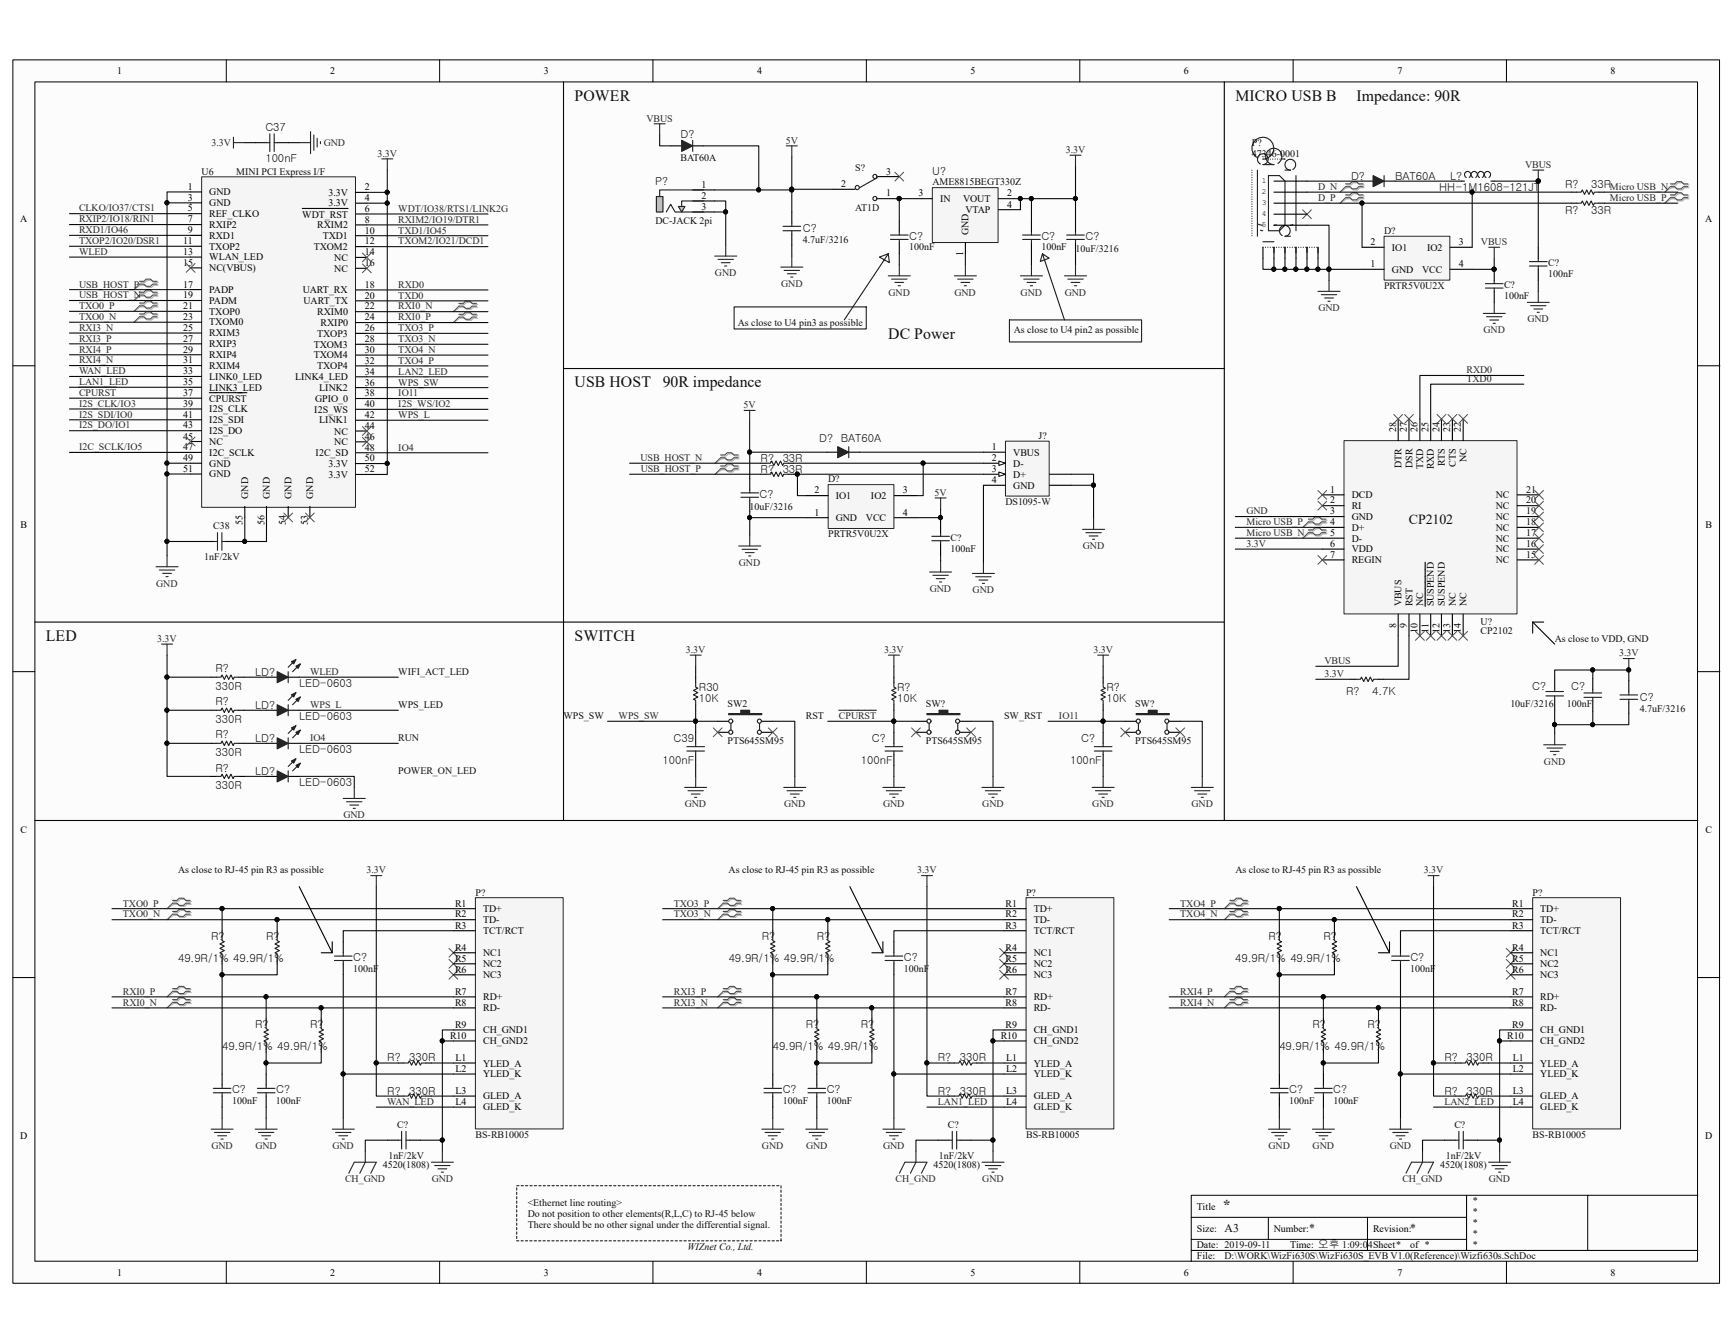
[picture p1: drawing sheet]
<svg xmlns="http://www.w3.org/2000/svg" width="279mm" height="216mm" viewBox="0 0 279 216" stroke-linecap="round" stroke-linejoin="round" font-family="sans-serif">
<defs><g id="words">
<g font-size="2.5" fill="#0e0e0e">
<text x="92.4" y="16.2">POWER</text>
<text x="198.7" y="16.2">MICRO USB B</text>
<text x="218.1" y="16.2">Impedance: 90R</text>
<text x="142.9" y="54.4">DC Power</text>
<text x="92.4" y="62.2">USB HOST</text>
<text x="106.6" y="62.2">90R impedance</text>
<text x="7.4" y="103">LED</text>
<text x="92.4" y="103">SWITCH</text>
</g>
<text font-size="2.4" fill="#262626" x="196.5" y="194.5">*</text>
<text font-size="2.2" fill="#0e0e0e" x="226.6" y="84.3">CP2102</text>
<g font-size="1.9" fill="#0e0e0e">
<text x="196.9" y="198.1">A3</text>
<text x="210.5" y="198.1">*</text>
<text x="226.8" y="198.1">*</text>
</g>
<g font-size="1.8" fill="#0e0e0e">
<text x="42.7" y="21.1">C37</text>
<text x="109.4" y="22.1">D?</text>
<text x="42.7" y="26.1">100nF</text>
<text x="105.4" y="29.8">P?</text>
<text x="149.9" y="28.1">U?</text>
<text x="217.3" y="28.9">D?</text>
<text x="224.4" y="28.9">BAT60A</text>
<text x="233.2" y="28.9">L?</text>
<text x="231.4" y="30.6">HH-1M1608-121JT</text>
<text x="251.7" y="30.2">R?</text>
<text x="251.7" y="34.4">R?</text>
<text x="255.9" y="30.2">33RMicro USB_N</text>
<text x="255.9" y="34.4">33R</text>
<text x="129.1" y="37.4">C?</text>
<text x="146.2" y="38.6">C?</text>
<text x="167.5" y="38.6">C?</text>
<text x="174.6" y="38.6">C?</text>
<text x="131.7" y="71.1">D?</text>
<text x="135.2" y="71.1">BAT60A</text>
<text x="122.3" y="74.2">R?</text>
<text x="122.3" y="76">R?</text>
<text x="125.9" y="74.2">33R</text>
<text x="125.9" y="76">33R</text>
<text x="122.2" y="80">C?</text>
<text x="34.7" y="113.4">R?</text>
<text x="34.7" y="108.1">R?</text>
<text x="34.7" y="110.9">330R</text>
<text x="41" y="113.9">LD?</text>
<text x="41" y="108.6">LD?</text>
<text x="48.1" y="110.4">LED-0603</text>
<text x="112.4" y="111.1">R30</text>
<text x="112.4" y="112.9">10K</text>
<text x="144.3" y="111.1">R?</text>
<text x="144.3" y="112.9">10K</text>
<text x="177.9" y="111.1">R?</text>
<text x="177.9" y="112.9">10K</text>
<text x="216.5" y="111.7">R?</text>
<text x="220.7" y="111.7">4.7K</text>
<text x="246.4" y="110.9">C?</text>
<text x="252.7" y="110.9">C?</text>
<text x="263.7" y="112.7">C?</text>
<text x="34.7" y="118.7">R?</text>
<text x="34.7" y="116.2">330R</text>
<text x="41" y="119.2">LD?</text>
<text x="48.1" y="115.7">LED-0603</text>
<text x="108.3" y="119.2">C39</text>
<text x="140.2" y="119.2">C?</text>
<text x="173.9" y="119.2">C?</text>
<text x="34.7" y="124">R?</text>
<text x="34.7" y="121.6">330R</text>
<text x="41" y="124.6">LD?</text>
<text x="48.1" y="121">LED-0603</text>
<text x="106.6" y="122.8">100nF</text>
<text x="138.4" y="122.8">100nF</text>
<text x="172.1" y="122.8">100nF</text>
<text x="34.7" y="126.9">330R</text>
<text x="48.1" y="126.3">LED-0603</text>
<text x="28.6" y="154.7">49.9R/1% 49.9R/1%</text>
<text x="33.9" y="151.1">R?</text>
<text x="42.8" y="151.1">R?</text>
<text x="56.8" y="154.5">C?</text>
<text x="117.2" y="154.7">49.9R/1% 49.9R/1%</text>
<text x="122.5" y="151.1">R?</text>
<text x="131.4" y="151.1">R?</text>
<text x="145.3" y="154.5">C?</text>
<text x="198.7" y="154.7">49.9R/1% 49.9R/1%</text>
<text x="204" y="151.1">R?</text>
<text x="212.8" y="151.1">R?</text>
<text x="226.8" y="154.5">C?</text>
<text x="41" y="165.3">R?</text>
<text x="49.9" y="165.3">R?</text>
<text x="129.6" y="165.3">R?</text>
<text x="138.4" y="165.3">R?</text>
<text x="211.1" y="165.3">R?</text>
<text x="219.9" y="165.3">R?</text>
<text x="35.7" y="168.9">49.9R/1% 49.9R/1%</text>
<text x="62.3" y="170.6">R?</text>
<text x="65.8" y="170.6">330R</text>
<text x="124.3" y="168.9">49.9R/1% 49.9R/1%</text>
<text x="150.8" y="170.6">R?</text>
<text x="154.4" y="170.6">330R</text>
<text x="205.7" y="168.9">49.9R/1% 49.9R/1%</text>
<text x="232.3" y="170.6">R?</text>
<text x="235.8" y="170.6">330R</text>
<text x="37.3" y="175.8">C?</text>
<text x="44.4" y="175.8">C?</text>
<text x="62.3" y="176">R?</text>
<text x="65.8" y="176">330R</text>
<text x="125.9" y="175.8">C?</text>
<text x="132.9" y="175.8">C?</text>
<text x="150.8" y="176">R?</text>
<text x="154.4" y="176">330R</text>
<text x="207.3" y="175.8">C?</text>
<text x="214.4" y="175.8">C?</text>
<text x="232.3" y="176">R?</text>
<text x="235.8" y="176">330R</text>
</g>
<g font-size="1.6">
<text x="18.8" y="11.9">1</text>
<text x="53.1" y="11.9">2</text>
<text x="87.5" y="11.9">3</text>
<text x="121.8" y="11.9">4</text>
<text x="156.1" y="11.9">5</text>
<text x="190.4" y="11.9">6</text>
<text x="224.7" y="11.9">7</text>
<text x="259" y="11.9">8</text>
<text x="142.5" y="28.1">3</text>
<text x="3.3" y="35.6">A</text>
<text x="30.2" y="30.5">1</text>
<text x="30.2" y="32.3">3</text>
<text x="30.2" y="34">5</text>
<text x="30.2" y="35.7">7</text>
<text x="33.7" y="31.4">GND</text>
<text x="33.7" y="33.1">GND</text>
<text x="33.7" y="34.9">REF_CLKO</text>
<text x="48.6" y="35">WDT_RST</text>
<text x="52.8" y="31.5">3.3V</text>
<text x="52.8" y="33.2">3.3V</text>
<text x="58.7" y="30.6">2</text>
<text x="58.7" y="32.3">4</text>
<text x="58.7" y="34.1">6</text>
<text x="58.7" y="35.8">8</text>
<text x="112.8" y="30.2">1</text>
<text x="112.8" y="32">2</text>
<text x="112.8" y="33.7">3</text>
<text x="135.3" y="30.1">2</text>
<text x="142.5" y="31.6">1</text>
<text x="147.7" y="31.6">3</text>
<text x="151.2" y="32.5">IN</text>
<text x="154.9" y="32.5">VOUT</text>
<text x="155.3" y="34.2">VTAP</text>
<text x="162" y="31.6">2</text>
<text x="162" y="33.4">4</text>
<text x="274.2" y="35.6">A</text>
<text x="29.4" y="41">13</text>
<text x="29.5" y="39.2">11</text>
<text x="30.2" y="37.5">9</text>
<text x="33.7" y="36.6">RXIP2</text>
<text x="33.7" y="38.4">RXD1</text>
<text x="33.7" y="40.1">TXOP2</text>
<text x="33.7" y="41.9">WLAN_LED</text>
<text x="50.5" y="40.2">TXOM2</text>
<text x="51" y="36.7">RXIM2</text>
<text x="51.9" y="38.4">TXD1</text>
<text x="53.8" y="41.9">NC</text>
<text x="58.7" y="37.5">10</text>
<text x="58.7" y="39.3">12</text>
<text x="58.7" y="41">14</text>
<text x="154.9" y="41.2" transform="rotate(-90 154.9 41.2)">1</text>
<text x="155.8" y="37.8" transform="rotate(-90 155.8 37.8)">GND</text>
<text x="220.4" y="39.4">2</text>
<text x="223.8" y="40.3">IO1</text>
<text x="229.5" y="40.3">IO2</text>
<text x="234.6" y="39.4">3</text>
<text x="29.4" y="42.7">15</text>
<text x="29.4" y="46.2">17</text>
<text x="29.4" y="48">19</text>
<text x="33.7" y="43.6">NC(VBUS)</text>
<text x="33.7" y="47.1">PADP</text>
<text x="48.7" y="47.2">UART_RX</text>
<text x="53.8" y="43.7">NC</text>
<text x="58.7" y="42.8">16</text>
<text x="58.7" y="46.3">18</text>
<text x="220.4" y="43">1</text>
<text x="223.8" y="43.8">GND</text>
<text x="228.7" y="43.8">VCC</text>
<text x="234.6" y="43">4</text>
<text x="29.4" y="49.7">21</text>
<text x="29.4" y="51.4">23</text>
<text x="29.4" y="53.2">25</text>
<text x="33.7" y="48.9">PADM</text>
<text x="33.7" y="50.6">TXOP0</text>
<text x="33.7" y="52.3">TXOM0</text>
<text x="48.8" y="48.9">UART_TX</text>
<text x="51" y="50.6">RXIM0</text>
<text x="51.6" y="52.4">RXIP0</text>
<text x="58.7" y="48">20</text>
<text x="58.7" y="49.7">22</text>
<text x="58.7" y="51.5">24</text>
<text x="58.7" y="53.3">26</text>
<text x="29.4" y="54.9">27</text>
<text x="29.4" y="56.7">29</text>
<text x="29.4" y="58.4">31</text>
<text x="33.7" y="54.1">RXIM3</text>
<text x="33.7" y="55.8">RXIP3</text>
<text x="33.7" y="57.6">RXIP4</text>
<text x="33.7" y="59.3">RXIM4</text>
<text x="50.5" y="55.9">TXOM3</text>
<text x="50.5" y="57.6">TXOM4</text>
<text x="51" y="54.1">TXOP3</text>
<text x="51" y="59.4">TXOP4</text>
<text x="58.7" y="55">28</text>
<text x="58.7" y="56.7">30</text>
<text x="58.7" y="58.5">32</text>
<text x="29.4" y="60.2">33</text>
<text x="29.4" y="61.9">35</text>
<text x="29.4" y="63.7">37</text>
<text x="29.4" y="65.4">39</text>
<text x="33.7" y="61">LINK0_LED</text>
<text x="33.7" y="62.8">LINK3_LED</text>
<text x="33.7" y="64.6">CPURST</text>
<text x="47.5" y="61.1">LINK4_LED</text>
<text x="50.7" y="64.6">GPIO_0</text>
<text x="51.3" y="62.9">LINK2</text>
<text x="58.7" y="60.2">34</text>
<text x="58.7" y="62">36</text>
<text x="58.7" y="63.7">38</text>
<text x="58.7" y="65.4">40</text>
<text x="29.4" y="67.1">41</text>
<text x="29.4" y="68.9">43</text>
<text x="29.4" y="70.7">45</text>
<text x="33.7" y="66.3">I2S_CLK</text>
<text x="33.7" y="68">I2S_SDI</text>
<text x="33.7" y="69.8">I2S_DO</text>
<text x="33.7" y="71.5">NC</text>
<text x="50.5" y="66.3">I2S_WS</text>
<text x="51.3" y="68.1">LINK1</text>
<text x="53.8" y="69.8">NC</text>
<text x="53.8" y="71.6">NC</text>
<text x="58.7" y="67.2">42</text>
<text x="58.7" y="69">44</text>
<text x="58.7" y="70.7">46</text>
<text x="224.5" y="69.4" transform="rotate(-90 224.5 69.4)">28</text>
<text x="226.2" y="69.4" transform="rotate(-90 226.2 69.4)">27</text>
<text x="228" y="69.4" transform="rotate(-90 228 69.4)">26</text>
<text x="229.7" y="69.4" transform="rotate(-90 229.7 69.4)">25</text>
<text x="231.5" y="69.4" transform="rotate(-90 231.5 69.4)">24</text>
<text x="233.2" y="69.4" transform="rotate(-90 233.2 69.4)">23</text>
<text x="234.9" y="69.4" transform="rotate(-90 234.9 69.4)">22</text>
<text x="29.4" y="72.4">47</text>
<text x="29.4" y="74.1">49</text>
<text x="29.4" y="75.9">51</text>
<text x="33.7" y="73.3">I2C_SCLK</text>
<text x="33.7" y="75">GND</text>
<text x="33.7" y="76.8">GND</text>
<text x="50.8" y="73.3">I2C_SD</text>
<text x="52.8" y="75.1">3.3V</text>
<text x="52.8" y="76.8">3.3V</text>
<text x="58.7" y="72.4">48</text>
<text x="58.7" y="74.2">50</text>
<text x="58.7" y="75.9">52</text>
<text x="159.5" y="72.3">1</text>
<text x="159.5" y="74.1">2</text>
<text x="159.5" y="75.9">3</text>
<text x="159.5" y="77.7">4</text>
<text x="163" y="73.2">VBUS</text>
<text x="163" y="75">D-</text>
<text x="163" y="76.8">D+</text>
<text x="225.4" y="75.3" transform="rotate(-90 225.4 75.3)">DTR</text>
<text x="227.1" y="75.2" transform="rotate(-90 227.1 75.2)">DSR</text>
<text x="228.9" y="75.4" transform="rotate(-90 228.9 75.4)">TXD</text>
<text x="230.6" y="75.4" transform="rotate(-90 230.6 75.4)">RXD</text>
<text x="232.4" y="74.9" transform="rotate(-90 232.4 74.9)">RTS</text>
<text x="234.1" y="75" transform="rotate(-90 234.1 75)">CTS</text>
<text x="235.8" y="74.3" transform="rotate(-90 235.8 74.3)">NC</text>
<text x="39.9" y="80.2" transform="rotate(-90 39.9 80.2)">GND</text>
<text x="43.4" y="80.2" transform="rotate(-90 43.4 80.2)">GND</text>
<text x="46.9" y="80.2" transform="rotate(-90 46.9 80.2)">GND</text>
<text x="50.4" y="80.2" transform="rotate(-90 50.4 80.2)">GND</text>
<text x="131" y="82.9">1</text>
<text x="131" y="79.3">2</text>
<text x="134.4" y="83.8">GND</text>
<text x="134.4" y="80.2">IO1</text>
<text x="139.3" y="83.8">VCC</text>
<text x="140.1" y="80.2">IO2</text>
<text x="145.2" y="82.9">4</text>
<text x="145.2" y="79.3">3</text>
<text x="163" y="78.6">GND</text>
<text x="213.9" y="79.2">1</text>
<text x="213.9" y="80.9">2</text>
<text x="213.9" y="82.7">3</text>
<text x="217.4" y="80.1">DCD</text>
<text x="217.4" y="81.8">RI</text>
<text x="217.4" y="83.6">GND</text>
<text x="240.6" y="83.6">NC</text>
<text x="240.6" y="81.8">NC</text>
<text x="240.6" y="80.1">NC</text>
<text x="245.4" y="82.7">19</text>
<text x="245.4" y="80.9">20</text>
<text x="245.4" y="79.2">21</text>
<text x="3.3" y="84.8">B</text>
<text x="39" y="84.5" transform="rotate(-90 39 84.5)">55</text>
<text x="42.5" y="84.5" transform="rotate(-90 42.5 84.5)">56</text>
<text x="46" y="84.5" transform="rotate(-90 46 84.5)">54</text>
<text x="49.5" y="84.5" transform="rotate(-90 49.5 84.5)">53</text>
<text x="213.9" y="84.5">4</text>
<text x="213.9" y="86.2">5</text>
<text x="213.9" y="87.9">6</text>
<text x="213.9" y="89.7">7</text>
<text x="217.4" y="85.3">D+</text>
<text x="217.4" y="87.1">D-</text>
<text x="217.4" y="88.8">VDD</text>
<text x="240.6" y="88.8">NC</text>
<text x="240.6" y="87.1">NC</text>
<text x="240.6" y="85.3">NC</text>
<text x="245.4" y="89.7">15</text>
<text x="245.4" y="87.9">16</text>
<text x="245.4" y="86.2">17</text>
<text x="245.4" y="84.5">18</text>
<text x="274.3" y="84.8">B</text>
<text x="217.4" y="90.6">REGIN</text>
<text x="240.6" y="90.6">NC</text>
<text x="224.5" y="101" transform="rotate(-90 224.5 101)">8</text>
<text x="225.4" y="97.5" transform="rotate(-90 225.4 97.5)">VBUS</text>
<text x="226.2" y="101" transform="rotate(-90 226.2 101)">9</text>
<text x="227.1" y="97.5" transform="rotate(-90 227.1 97.5)">RST</text>
<text x="228" y="101.8" transform="rotate(-90 228 101.8)">10</text>
<text x="228.9" y="97.5" transform="rotate(-90 228.9 97.5)">NC</text>
<text x="229.7" y="101.7" transform="rotate(-90 229.7 101.7)">11</text>
<text x="230.6" y="97.5" transform="rotate(-90 230.6 97.5)">SUSPEND</text>
<text x="231.5" y="101.8" transform="rotate(-90 231.5 101.8)">12</text>
<text x="232.4" y="97.5" transform="rotate(-90 232.4 97.5)">SUSPEND</text>
<text x="233.2" y="101.8" transform="rotate(-90 233.2 101.8)">13</text>
<text x="234.1" y="97.5" transform="rotate(-90 234.1 97.5)">NC</text>
<text x="234.9" y="101.8" transform="rotate(-90 234.9 101.8)">14</text>
<text x="235.8" y="97.5" transform="rotate(-90 235.8 97.5)">NC</text>
<text x="3.3" y="134">C</text>
<text x="274.3" y="134">C</text>
<text x="73.2" y="145.8">R1</text>
<text x="73.2" y="147.5">R2</text>
<text x="73.2" y="149.3">R3</text>
<text x="77.7" y="146.6">TD+</text>
<text x="77.7" y="148.4">TD-</text>
<text x="161.7" y="145.8">R1</text>
<text x="161.7" y="147.5">R2</text>
<text x="161.7" y="149.3">R3</text>
<text x="166.2" y="146.6">TD+</text>
<text x="166.2" y="148.4">TD-</text>
<text x="243.2" y="145.8">R1</text>
<text x="243.2" y="147.5">R2</text>
<text x="243.2" y="149.3">R3</text>
<text x="247.7" y="146.6">TD+</text>
<text x="247.7" y="148.4">TD-</text>
<text x="73.2" y="152.8">R4</text>
<text x="73.2" y="154.6">R5</text>
<text x="77.7" y="150.2">TCT/RCT</text>
<text x="77.7" y="153.7">NC1</text>
<text x="77.7" y="155.5">NC2</text>
<text x="161.7" y="152.8">R4</text>
<text x="161.7" y="154.6">R5</text>
<text x="166.2" y="150.2">TCT/RCT</text>
<text x="166.2" y="153.7">NC1</text>
<text x="166.2" y="155.5">NC2</text>
<text x="243.2" y="152.8">R4</text>
<text x="243.2" y="154.6">R5</text>
<text x="247.7" y="150.2">TCT/RCT</text>
<text x="247.7" y="153.7">NC1</text>
<text x="247.7" y="155.5">NC2</text>
<text x="73.2" y="156.4">R6</text>
<text x="73.2" y="159.9">R7</text>
<text x="73.2" y="161.7">R8</text>
<text x="77.7" y="157.3">NC3</text>
<text x="77.7" y="160.8">RD+</text>
<text x="161.7" y="156.4">R6</text>
<text x="161.7" y="159.9">R7</text>
<text x="161.7" y="161.7">R8</text>
<text x="166.2" y="157.3">NC3</text>
<text x="166.2" y="160.8">RD+</text>
<text x="243.2" y="156.4">R6</text>
<text x="243.2" y="159.9">R7</text>
<text x="243.2" y="161.7">R8</text>
<text x="247.7" y="157.3">NC3</text>
<text x="247.7" y="160.8">RD+</text>
<text x="72.4" y="167">R10</text>
<text x="73.2" y="165.2">R9</text>
<text x="77.7" y="162.6">RD-</text>
<text x="77.7" y="166.1">CH_GND1</text>
<text x="77.7" y="167.9">CH_GND2</text>
<text x="160.9" y="167">R10</text>
<text x="161.7" y="165.2">R9</text>
<text x="166.2" y="162.6">RD-</text>
<text x="166.2" y="166.1">CH_GND1</text>
<text x="166.2" y="167.9">CH_GND2</text>
<text x="242.4" y="167">R10</text>
<text x="243.2" y="165.2">R9</text>
<text x="247.7" y="162.6">RD-</text>
<text x="247.7" y="166.1">CH_GND1</text>
<text x="247.7" y="167.9">CH_GND2</text>
<text x="73.3" y="172.3">L2</text>
<text x="73.3" y="170.6">L1</text>
<text x="77.7" y="173.2">YLED_K</text>
<text x="77.7" y="171.4">YLED_A</text>
<text x="161.8" y="172.3">L2</text>
<text x="161.8" y="170.6">L1</text>
<text x="166.2" y="173.2">YLED_K</text>
<text x="166.2" y="171.4">YLED_A</text>
<text x="243.3" y="172.3">L2</text>
<text x="243.3" y="170.6">L1</text>
<text x="247.7" y="173.2">YLED_K</text>
<text x="247.7" y="171.4">YLED_A</text>
<text x="73.3" y="177.6">L4</text>
<text x="73.3" y="175.9">L3</text>
<text x="77.7" y="178.5">GLED_K</text>
<text x="77.7" y="176.7">GLED_A</text>
<text x="161.8" y="177.6">L4</text>
<text x="161.8" y="175.9">L3</text>
<text x="166.2" y="178.5">GLED_K</text>
<text x="166.2" y="176.7">GLED_A</text>
<text x="243.3" y="177.6">L4</text>
<text x="243.3" y="175.9">L3</text>
<text x="247.7" y="178.5">GLED_K</text>
<text x="247.7" y="176.7">GLED_A</text>
<text x="3.3" y="183.2">D</text>
<text x="274.2" y="183.2">D</text>
<text x="192.5" y="194.5">Title</text>
<text x="192.5" y="198">Size:</text>
<text x="204.8" y="198">Number:</text>
<text x="220.8" y="198">Revision:</text>
<text x="192.5" y="200.7">Date: 2019-09-11</text>
<text x="192.5" y="202.4">File:</text>
<text x="207.5" y="200.7">Time: 오후 1:09:04Sheet*</text>
<text x="226.8" y="200.7">of *</text>
<text x="18.8" y="205.1">1</text>
<text x="53.1" y="205.1">2</text>
<text x="87.5" y="205.1">3</text>
<text x="121.8" y="205.1">4</text>
<text x="156.1" y="205.1">5</text>
<text x="190.4" y="205.1">6</text>
<text x="224.7" y="205.1">7</text>
<text x="259" y="205.1">8</text>
</g>
<g font-size="1.6" fill="#262626">
<text x="34" y="23.5">3.3V</text>
<text x="52.1" y="23.5">GND</text>
<text x="104" y="19.6">VBUS</text>
<text x="126.4" y="23.1">5V</text>
<text x="60.7" y="25.2">3.3V</text>
<text x="171.4" y="24.6">3.3V</text>
<text x="245.3" y="27">VBUS</text>
<text x="12.7" y="35.7">RXIP2/IO18/RIN1</text>
<text x="12.7" y="34">CLKO/IO37/CTS1</text>
<text x="64.1" y="34.1">WDT/IO38/RTS1/LINK2G</text>
<text x="64.1" y="35.8">RXIM2/IO19/DTR1</text>
<text x="212" y="30.6">D_N</text>
<text x="212" y="32.3">D_P</text>
<text x="258.9" y="32.3">Micro USB_P</text>
<text x="12.7" y="41">WLED</text>
<text x="12.7" y="39.2">TXOP2/IO20/DSR1</text>
<text x="12.7" y="37.5">RXD1/IO46</text>
<text x="64.1" y="37.5">TXD1/IO45</text>
<text x="64.1" y="39.3">TXOM2/IO21/DCD1</text>
<text x="238.2" y="39.4">VBUS</text>
<text x="12.7" y="46.2">USB_HOST_P</text>
<text x="12.7" y="48">USB_HOST_N</text>
<text x="64.1" y="46.3">RXD0</text>
<text x="115" y="44.4">GND</text>
<text x="125.6" y="46.1">GND</text>
<text x="142.9" y="47.5">GND</text>
<text x="153.5" y="47.5">GND</text>
<text x="164.1" y="47.5">GND</text>
<text x="171.2" y="47.5">GND</text>
<text x="12.7" y="49.7">TXO0_P</text>
<text x="12.7" y="51.4">TXO0_N</text>
<text x="12.7" y="53.2">RXI3_N</text>
<text x="64.1" y="53.3">TXO3_P</text>
<text x="64.1" y="51.5">RXI0_P</text>
<text x="64.1" y="49.7">RXI0_N</text>
<text x="64.1" y="48">TXD0</text>
<text x="212" y="50">GND</text>
<text x="238.6" y="53.6">GND</text>
<text x="245.6" y="51.8">GND</text>
<text x="12.7" y="54.9">RXI3_P</text>
<text x="12.7" y="56.7">RXI4_P</text>
<text x="12.7" y="58.4">RXI4_N</text>
<text x="64.1" y="58.5">TXO4_P</text>
<text x="64.1" y="56.7">TXO4_N</text>
<text x="64.1" y="55">TXO3_N</text>
<text x="12.7" y="60.2">WAN_LED</text>
<text x="12.7" y="61.9">LAN1_LED</text>
<text x="12.7" y="63.7">CPURST</text>
<text x="12.7" y="65.4">I2S_CLK/IO3</text>
<text x="64.1" y="65.4">I2S_WS/IO2</text>
<text x="64.1" y="63.7">IO11</text>
<text x="64.1" y="62">WPS_SW</text>
<text x="64.1" y="60.2">LAN2_LED</text>
<text x="119.6" y="65.7">5V</text>
<text x="235.8" y="61.4">TXD0</text>
<text x="235.8" y="60">RXD0</text>
<text x="12.7" y="67.1">I2S_SDI/IO0</text>
<text x="12.7" y="68.9">I2S_DO/IO1</text>
<text x="64.1" y="67.2">WPS_L</text>
<text x="12.7" y="72.4">I2C_SCLK/IO5</text>
<text x="64.1" y="72.4">IO4</text>
<text x="103" y="74.1">USB_HOST_N</text>
<text x="103" y="75.9">USB_HOST_P</text>
<text x="150.3" y="79.7">5V</text>
<text x="200.4" y="82.7">GND</text>
<text x="174.1" y="88.3">GND</text>
<text x="200.4" y="87.9">3.3V</text>
<text x="200.4" y="86.2">Micro USB_N</text>
<text x="200.4" y="84.5">Micro USB_P</text>
<text x="25.1" y="94.3">GND</text>
<text x="118.8" y="91">GND</text>
<text x="149.5" y="95.2">GND</text>
<text x="156.4" y="95.4">GND</text>
<text x="25.3" y="103.2">3.3V</text>
<text x="110.3" y="105">3.3V</text>
<text x="142.2" y="105">3.3V</text>
<text x="175.8" y="105">3.3V</text>
<text x="213" y="106.8">VBUS</text>
<text x="260.4" y="105.5">3.3V</text>
<text x="49.9" y="108.5">WLED</text>
<text x="49.9" y="113.8">WPS_L</text>
<text x="213" y="108.8">3.3V</text>
<text x="49.9" y="119.2">IO4</text>
<text x="99.5" y="115.6">WPS_SW</text>
<text x="134.9" y="115.6">CPURST</text>
<text x="170.3" y="115.6">IO11</text>
<text x="248.3" y="122.9">GND</text>
<text x="55.2" y="131.6">GND</text>
<text x="110.1" y="129.8">GND</text>
<text x="126.1" y="129.8">GND</text>
<text x="142" y="129.8">GND</text>
<text x="158" y="129.8">GND</text>
<text x="175.7" y="129.8">GND</text>
<text x="191.6" y="129.8">GND</text>
<text x="58.9" y="140.4">3.3V</text>
<text x="147.5" y="140.4">3.3V</text>
<text x="229" y="140.4">3.3V</text>
<text x="19.8" y="145.8">TXO0_P</text>
<text x="19.8" y="147.5">TXO0_N</text>
<text x="108.4" y="147.5">TXO3_N</text>
<text x="108.4" y="145.8">TXO3_P</text>
<text x="189.8" y="145.8">TXO4_P</text>
<text x="189.8" y="147.5">TXO4_N</text>
<text x="19.8" y="161.7">RXI0_N</text>
<text x="19.8" y="159.9">RXI0_P</text>
<text x="108.4" y="159.9">RXI3_P</text>
<text x="108.4" y="161.7">RXI3_N</text>
<text x="189.8" y="159.9">RXI4_P</text>
<text x="189.8" y="161.7">RXI4_N</text>
<text x="62.3" y="177.6">WAN_LED</text>
<text x="150.8" y="177.6">LAN1_LED</text>
<text x="232.3" y="177.6">LAN2_LED</text>
<text x="34" y="184.7">GND</text>
<text x="41.1" y="184.7">GND</text>
<text x="53.5" y="184.7">GND</text>
<text x="122.5" y="184.7">GND</text>
<text x="129.6" y="184.7">GND</text>
<text x="142" y="184.7">GND</text>
<text x="204" y="184.7">GND</text>
<text x="211.1" y="184.7">GND</text>
<text x="223.5" y="184.7">GND</text>
<text x="55.5" y="190">CH_GND</text>
<text x="69.4" y="190">GND</text>
<text x="144" y="190">CH_GND</text>
<text x="158" y="190">GND</text>
<text x="225.5" y="190">CH_GND</text>
<text x="239.4" y="190">GND</text>
</g>
<g font-size="1.6" fill="#0e0e0e">
<text x="201.3" y="23.5">P?</text>
<text x="32.4" y="28.1">U6</text>
<text x="38" y="28.2">MINI PCI Express I/F</text>
<text x="109.5" y="26">BAT60A</text>
<text x="137.5" y="27.5">S?</text>
<text x="149.9" y="29.8">AME8815BEGT330Z</text>
<text x="201.3" y="25.2">47346-0001</text>
<text x="137.5" y="33.9">AT1D</text>
<text x="105.4" y="36">DC-JACK 2pi</text>
<text x="129.1" y="39.1">4.7uF/3216</text>
<text x="146.2" y="40.3">100nF</text>
<text x="167.5" y="40.3">100nF</text>
<text x="173" y="40.5">10uF/3216</text>
<text x="222.6" y="37.6">D?</text>
<text x="222.6" y="46.5">PRTR5V0U2X</text>
<text x="241.9" y="46.3">C?</text>
<text x="249" y="42.8">C?</text>
<text x="249" y="44.5">100nF</text>
<text x="118.7" y="52.4">As close to U4 pin3 as possible</text>
<text x="163" y="53.6">As close to U4 pin2 as possible</text>
<text x="241.9" y="48.1">100nF</text>
<text x="167" y="70.6">J?</text>
<text x="133.2" y="77.6">D?</text>
<text x="120.6" y="81.9">10uF/3216</text>
<text x="161.7" y="81.2">DS1095-W</text>
<text x="34.3" y="85.1">C38</text>
<text x="133.2" y="86.4">PRTR5V0U2X</text>
<text x="152.9" y="87">C?</text>
<text x="152.9" y="88.7">100nF</text>
<text x="32.9" y="90">1nF/2kV</text>
<text x="238.1" y="100.5">U?</text>
<text x="238.1" y="101.9">CP2102</text>
<text x="250" y="103.2">As close to VDD, GND</text>
<text x="64.1" y="108.5">WIFI_ACT_LED</text>
<text x="64.1" y="113.8">WPS_LED</text>
<text x="117" y="113.7">SW2</text>
<text x="148.9" y="113.7">SW?</text>
<text x="182.5" y="113.7">SW?</text>
<text x="242.9" y="113.6">10uF/3216</text>
<text x="252" y="113.6">100nF</text>
<text x="64.1" y="119.2">RUN</text>
<text x="90.6" y="115.6">WPS_SW</text>
<text x="117" y="119.7">PTS645SM95</text>
<text x="129.6" y="115.6">RST</text>
<text x="148.9" y="119.7">PTS645SM95</text>
<text x="161.5" y="115.6">SW_RST</text>
<text x="182.5" y="119.7">PTS645SM95</text>
<text x="263.7" y="114.4">4.7uF/3216</text>
<text x="64.1" y="124.5">POWER_ON_LED</text>
<text x="28.6" y="140.4">As close to RJ-45 pin R3 as possible</text>
<text x="76.5" y="144">P?</text>
<text x="117.2" y="140.4">As close to RJ-45 pin R3 as possible</text>
<text x="165" y="144">P?</text>
<text x="198.7" y="140.4">As close to RJ-45 pin R3 as possible</text>
<text x="246.5" y="144">P?</text>
<text x="56.8" y="156.2">100nF</text>
<text x="145.3" y="156.2">100nF</text>
<text x="226.8" y="156.2">100nF</text>
<text x="37.3" y="177.5">100nF</text>
<text x="44.4" y="177.5">100nF</text>
<text x="125.9" y="177.5">100nF</text>
<text x="133" y="177.5">100nF</text>
<text x="207.3" y="177.5">100nF</text>
<text x="214.4" y="177.5">100nF</text>
<text x="63.9" y="181.4">C?</text>
<text x="76.5" y="183">BS-RB10005</text>
<text x="152.4" y="181.4">C?</text>
<text x="165" y="183">BS-RB10005</text>
<text x="233.9" y="181.4">C?</text>
<text x="246.5" y="183">BS-RB10005</text>
<text x="61.6" y="187.7">4520(1808)</text>
<text x="62.5" y="186.3">1nF/2kV</text>
<text x="150.1" y="187.7">4520(1808)</text>
<text x="151" y="186.3">1nF/2kV</text>
<text x="231.6" y="187.7">4520(1808)</text>
<text x="232.5" y="186.3">1nF/2kV</text>
<text x="84.9" y="193.8">&lt;Ethernet line routing&gt;</text>
<text x="84.9" y="195.6">Do not position to other elements(R,L,C) to RJ-45 below</text>
<text x="84.9" y="197.4">There should be no other signal under the differential signal.</text>
<text x="236.7" y="193.6">*</text>
<text x="236.7" y="195.4">*</text>
<text x="236.7" y="197.1">*</text>
<text x="110.5" y="200.9">WIZnet Co., Ltd.</text>
<text x="196.9" y="202.4">D:\WORK\WizFi630S\WizFi630S_EVB V1.0(Reference)\Wizfi630s.SchDoc</text>
<text x="236.7" y="198.9">*</text>
<text x="236.7" y="200.7">*</text>
</g>
<g font-size="1.3">
<text x="202.9" y="29.5">1</text>
<text x="202.9" y="31.2">2</text>
<text x="202.9" y="33">3</text>
<text x="202.9" y="34.8">4</text>
<text x="202.9" y="36.5">5</text>
</g>
</g></defs>
<g fill="#fcfcfc" stroke="#000" stroke-width=".16">
<path d="M2.1 9.6h274.4v196.7h-274.4z" fill-rule="evenodd"/>
<path d="M5.6 13.2h267.4v189.6h-267.4z" fill-rule="evenodd"/>
</g>
<g fill="none" stroke="#000" stroke-width=".16">
<path d="M36.4 9.6v3.6M70.7 9.6v3.6M105 9.6v3.6M139.3 9.6v3.6M173.6 9.6v3.6M208 9.6v3.6M242.3 9.6v3.6M2.1 58.8h3.5M273 58.8h3.6M2.1 108h3.5M273 108h3.6M2.1 157.2h3.5"/>
<path d="M273 157.2h3.6M191.6 195.7h44.2M191.6 199.2h44.2M204 195.7v3.5M219.9 195.7v5.3M235.8 192.2v8.8M255.3 192.2h-63.7v10.6M273 192.2h-17.7v8.8M36.4 202.8v3.5M70.7 202.8v3.5M105 202.8v3.5M139.3 202.8v3.5"/>
<path d="M173.6 202.8v3.5M191.6 201h81.4M208 202.8v3.5M242.3 202.8v3.5"/>
</g>
<path d="M32.4 28.4h24.8v53.2h-24.8z" fill-rule="evenodd" fill="#f5f5f5" stroke="#262626" stroke-width=".16"/>
<g fill="none" stroke="#000" stroke-width=".18">
<path d="M30.7 30.9h1.7M30.7 32.6h1.7M30.7 34.3h1.7M30.7 36.1h1.7M30.7 37.8h1.7M30.7 39.6h1.7M41.1 22.9h1.8M44.6 22.9h1.8M48.6 33.5h7.4M57.2 30.9h1.8M57.2 32.7h1.8M57.2 34.4h1.8"/>
<path d="M57.2 36.2h1.8M57.2 37.9h1.8M57.2 39.6h1.8M30.7 41.3h1.7M30.7 43.1h1.7M30.7 46.6h1.7M30.7 48.3h1.7M30.7 50h1.7M30.7 51.8h1.7M30.7 53.5h1.7M30.7 55.3h1.7M30.7 57h1.7"/>
<path d="M30.7 58.8h1.7M57.2 41.4h1.8M57.2 43.1h1.8M57.2 46.6h1.8M57.2 48.4h1.8M57.2 50.1h1.8M57.2 51.9h1.8M57.2 53.6h1.8M57.2 55.3h1.8M57.2 57.1h1.8M57.2 58.8h1.8M30.7 60.5h1.7"/>
<path d="M30.7 62.3h1.7M30.7 64h1.7M30.7 65.7h1.7M30.7 67.5h1.7M30.7 69.2h1.7M30.7 71h1.7M30.7 72.7h1.7M30.7 74.5h1.7M30.7 76.2h1.7M33.7 63.1h6M57.2 60.6h1.8M57.2 62.3h1.8"/>
<path d="M57.2 64.1h1.8M57.2 65.8h1.8M57.2 67.6h1.8M57.2 69.3h1.8M57.2 71h1.8M57.2 72.8h1.8M57.2 74.5h1.8M57.2 76.3h1.8M39.4 81.4v1.8M42.9 81.4v1.8M46.3 81.4v1.8M49.8 81.4v1.8"/>
<path d="M115.4 117.7h1.8M115.4 116h1.8M122.5 117.7h1.8M122.5 116h1.8"/>
</g>
<g fill="none" stroke="#4c4c4c" stroke-width=".16">
<path d="M58.3 40.7l1.4 1.4M58.3 42.4l1.4 1.4M59.7 40.7l-1.4 1.4M59.7 42.4l-1.4 1.4M29.9 70.3l1.5 1.4M31.4 70.3l-1.5 1.4M58.3 68.6l1.4 1.4M58.3 70.3l1.4 1.4M59.7 68.6l-1.4 1.4M59.7 70.3l-1.4 1.4M45.6 82.5l1.5 1.4M47.1 82.5l-1.5 1.4"/>
<path d="M49.1 82.5l1.4 1.4M50.5 82.5l-1.4 1.4"/>
</g>
<g fill="none" stroke="#262626" stroke-width=".18">
<path d="M37.5 22.9h1.8M37.5 22v1.8M48.2 22.9h1.7M49.9 21.2v3.5M50.5 21.7v2.5M51 22.2v1.4M51.5 22.8v.3M61.4 25.5h1.8M62.3 25.5v1.8M25.1 91.1h3.5M25.6 91.6h2.5M26.2 92.2h1.4"/>
<path d="M26.7 92.7h.3M26.9 89.3v1.8"/>
</g>
<path d="M42.9 22.9h.5M43.4 21.5v2.9M44.1 21.5v2.9M44.1 22.9h.5" fill="none" stroke="#1c1c1c" stroke-width=".18"/>
<path d="M117.2 114.7h1.9v-.5h1.5v.5h1.9v.2h-5.3z" fill-rule="evenodd" fill="#1c1c1c"/>
<g fill="none" stroke="#1c1c1c" stroke-width=".18">
<path d="M34.4 87h.6M35 85.6v2.9M35.7 85.6v2.9M35.7 87h.5M111.9 109.8v.7l.3 .1-.7 .4 .7 .3-.7 .4 .7 .4-.7 .3 .4 .2v.7M111.9 119.5v.5M117.2 114.7h1.9v-.5h1.5v.5h1.9v.2h-5.3zM117.5 116.3v1.1M122.1 116.3v1.1M110.5 120.7h2.8M110.5 120h2.8M111.9 120.7v.6"/>
<circle cx="117.5" cy="115.9" r=".33"/>
<circle cx="117.5" cy="117.7" r=".33"/>
<circle cx="122.1" cy="115.9" r=".33"/>
<circle cx="122.1" cy="117.7" r=".33"/>
</g>
<path d="M111 105.3h1.8M111.9 105.3v1.8M110.1 126.6h3.5M110.6 127.1h2.5M111.2 127.6h1.4M111.7 128.2h.4M111.9 124.8v1.8M126 126.6h3.6M126.6 127.1h2.5M127.1 127.6h1.4M127.6 128.2h.4M127.8 124.8v1.8" fill="none" stroke="#262626" stroke-width=".18"/>
<path d="M32.7 87h1.7M36.2 87h1.8M111.9 108.9v.9M111.9 113.3v.9M111.9 117.7v1.8M111.9 121.3v1.7" fill="none" stroke="#000" stroke-width=".18"/>
<path d="M22.4 49.2l-.8 .8M22.4 50.9l-.8 .9M22.4 45.7l-.8 .9M22.4 47.4l-.8 .9M29.9 42.4l1.5 1.4M31.4 42.4l-1.5 1.4M73.8 49.2l-.9 .9M73.8 51l-.9 .9M114.7 117l1.4 1.4M116.1 117l-1.4 1.4M123.6 117l1.4 1.4M125 117l-1.4 1.4" fill="none" stroke="#4c4c4c" stroke-width=".16"/>
<path d="M22.6 48.9h.7l.4-.4h.7l.3 .4h.7M22.6 49.3h.7l.4 .4h.7l.3-.4h.7M22.6 50.7h.7l.4-.4h.7l.3 .4h.7M22.6 51.1h.7l.4 .3h.7l.3-.3h.7M22.6 45.4h.7l.4-.3h.7l.3 .3h.7M22.6 45.8h.7l.4 .4h.7l.3-.4h.7M22.6 47.2h.7l.4-.4h.7l.3 .4h.7M22.6 47.6h.7l.4 .4h.7l.3-.4h.7M74 48.9h.7l.3-.3h.7l.4 .3h.7M74 49.4h.7l.3 .3h.7l.4-.3h.7M74 50.7h.7l.3-.4h.7l.4 .4h.7M74 51.1h.7l.3 .4h.7l.4-.4h.7" fill="none" stroke="#aeaeae" stroke-width=".18"/>
<path d="M22.6 49.3l-1 .7M22.6 51.1l-1 .7M22.6 45.8l-1 .8M22.6 47.6l-1 .7M74 49.4l-1.1 .7M74 51.1l-1.1 .8" fill="none" stroke="#aeaeae" stroke-width=".16"/>
<path d="M22.4 48.7h.7l.4-.3h.7l.4 .3h.7M22.4 49.2h.7l.4 .3h.7l.4-.3h.7M22.4 50.5h.7l.4-.4h.7l.4 .4h.7M22.4 50.9h.7l.4 .4h.7l.4-.4h.7M22.4 45.2h.7l.4-.3h.7l.4 .3h.7M22.4 45.7h.7l.4 .3h.7l.4-.3h.7M22.4 47h.7l.4-.4h.7l.4 .4h.7M22.4 47.4h.7l.4 .4h.7l.4-.4h.7M73.8 48.8h.7l.4-.4h.7l.3 .4h.7M73.8 49.2h.7l.4 .4h.7l.3-.4h.7M73.8 50.5h.7l.4-.3h.7l.3 .3h.7M73.8 51h.7l.4 .3h.7l.3-.3h.7" fill="none" stroke="#4c4c4c" stroke-width=".18"/>
<path d="M161.7 70.9h7v8.8h-7z" fill-rule="evenodd" fill="#f5f5f5" stroke="#262626" stroke-width=".16"/>
<path d="M158.2 72.7h3.5M158.2 74.5h3.5" fill="none" stroke="#000" stroke-width=".18"/>
<path d="M160.6 74.1l1.1 .4-1.1 .3z" fill="#fcfcfc"/>
<path d="M160.6 74.1l1.1 .4-1.1 .3z" fill="none" stroke="#000" stroke-width=".16"/>
<path d="M158.2 76.2h3.5" fill="none" stroke="#000" stroke-width=".18"/>
<path d="M160.6 75.9l1.1 .3-1.1 .4z" fill="#fcfcfc"/>
<path d="M160.6 75.9l1.1 .3-1.1 .4z" fill="none" stroke="#000" stroke-width=".16"/>
<path d="M122.3 76.2h.9M122.3 74.5h.9M126.8 76.2h.8M126.8 74.5h.8M158.2 78h3.5M168.8 78h3.5M168.8 76.2h3.5" fill="none" stroke="#000" stroke-width=".18"/>
<path d="M123.2 74.5h.7l.2-.4 .3 .7 .4-.7 .4 .7 .3-.7 .4 .7 .1-.3h.8M123.2 76.2h.7l.2-.3 .3 .7 .4-.7 .4 .7 .3-.7 .4 .7 .1-.4h.8" fill="none" stroke="#1c1c1c" stroke-width=".18"/>
<path d="M119.7 66h1.7M120.6 66v1.8M156.4 92.2h3.5M156.9 92.7h2.5M157.4 93.3h1.5M158 93.8h.3M158.2 90.4v1.8M174.1 85.1h3.5M174.6 85.6h2.5M175.2 86.2h1.4M175.7 86.7h.3M175.9 83.3v1.8" fill="none" stroke="#262626" stroke-width=".18"/>
<path d="M149.9 30.2h10.6v8.8h-10.6z" fill-rule="evenodd" fill="#f5f5f5" stroke="#262626" stroke-width=".16"/>
<path d="M111.4 30.5h3.5M111.4 32.3h3.5M111.4 34.1h3.5M148.2 31.9h1.7M155.2 39v1.8M160.6 31.9h1.7M160.6 33.7h1.7" fill="none" stroke="#000" stroke-width=".18"/>
<path d="M107.1 34.1l.8-1.3 .7 1.3h4.6M113.2 32.3h-3.6v1.8" fill="none" stroke="#1c1c1c" stroke-width=".18"/>
<path d="M109.1 33.2h1.1l-.6 .9z" fill="#c0c0c0"/>
<path d="M109.1 33.2h1.1l-.6 .9zM113.2 30.5h-7.1v3.6" fill="none" stroke="#1c1c1c" stroke-width=".18"/>
<path d="M105.6 31.6h1v2.5h-1z" fill-rule="evenodd" fill="#c0c0c0"/>
<path d="M105.6 31.6h1v2.5h-1z" fill="none" stroke="#1c1c1c" stroke-width=".18"/>
<path d="M107.9 23.4h1.7M111.4 23.4h1.8" fill="none" stroke="#000" stroke-width=".18"/>
<path d="M109.6 22.6l1.8 .8-1.8 .9z" fill="#1c1c1c"/>
<g fill="none" stroke="#1c1c1c" stroke-width=".18">
<path d="M109.6 22.6l1.8 .8-1.8 .9zM111.4 22.6v1.7M125.9 36.4h2.9M125.9 37.1h2.9M127.3 35.9v.5M127.3 37.1v.5M143.2 37.8h2.8M143.2 38.5h2.8M144.6 37.3v.5M144.6 38.5v.5M164.5 37.8h2.8M164.5 38.5h2.8"/>
<path d="M165.9 37.3v.5M165.9 38.5v.5M171.5 37.8h2.9M171.5 38.5h2.9M173 37.3v.5M173 38.5v.5M118.1 49.3h21.2v3.6h-21.2zM142.9 40.8l-1.5 .5 1.6 .9-.1-1.4-7.1 10.6M162.3 51.4h21.3v3.6h-21.3zM167.6 40.8l-.3 1.2 1.4-.5-1.1-.7 3.6 10.6"/>
</g>
<g fill="none" stroke="#262626" stroke-width=".18">
<path d="M105.2 19.9h1.8M106.1 19.9v1.8M116.7 39.4v1.8M126.5 23.4h1.7M127.3 23.4v1.8M172.1 25h1.7M173 25v1.7M114.9 41.2h3.6M115.5 41.7h2.4M116 42.2h1.4M116.5 42.8h.4M125.6 42.9h3.5"/>
<path d="M126.1 43.5h2.5M126.6 44h1.4M127.2 44.5h.3M127.3 41.2v1.7M142.9 44.3h3.5M143.4 44.9h2.5M143.9 45.4h1.4M144.4 45.9h.4M144.6 42.6v1.7M153.5 44.3h3.5M154 44.9h2.5M154.5 45.4h1.5"/>
<path d="M155.1 45.9h.3M155.2 42.6v1.7M164.1 44.3h3.5M164.6 44.9h2.5M165.2 45.4h1.4M165.7 45.9h.4M165.9 42.6v1.7M171.2 44.3h3.5M171.7 44.9h2.5M172.3 45.4h1.4M172.8 45.9h.3M173 42.6v1.7"/>
</g>
<path d="M127.3 34.1v1.8M127.3 37.6v1.8M144.6 35.5v1.8M144.6 39v1.8M165.9 35.5v1.8M165.9 39v1.8M173 35.5v1.8M173 39v1.8" fill="none" stroke="#000" stroke-width=".18"/>
<path d="M216.1 70.8h27.9v27.9h-27.9z" fill-rule="evenodd" fill="#f5f5f5" stroke="#262626" stroke-width=".16"/>
<g fill="none" stroke="#000" stroke-width=".18">
<path d="M133 72.7h1.7M136.5 72.7h1.8M212.6 79.6h3.5M224.9 67.3v3.5M226.6 67.3v3.5M228.3 67.3v3.5M230.1 67.3v3.5M231.8 67.3v3.5M233.6 67.3v3.5M235.3 67.3v3.5M244 79.6h3.5M212.6 81.3h3.5"/>
<path d="M212.6 83h3.5M212.6 84.8h3.5M212.6 86.5h3.5M212.6 88.3h3.5M212.6 90h3.5M224.9 98.7v3.5M226.6 98.7v3.5M228.3 98.7v3.5M229.2 90.4v7.1M230.1 98.7v3.5M231.8 98.7v3.5M233.6 98.7v3.5"/>
<path d="M235.3 98.7v3.5M244 81.3h3.5M244 83h3.5M244 84.8h3.5M244 86.5h3.5M244 88.3h3.5M244 90h3.5M217.2 109.2h.9M221.6 109.2h.9"/>
</g>
<path d="M210.6 85.4h.7l.3-.4h.7l.4 .4h.7M210.6 85.8h.7l.3 .4h.7l.4-.4h.7M210.6 83.6h.7l.3-.3h.7l.4 .3h.7M210.6 84.1h.7l.3 .3h.7l.4-.3h.7" fill="none" stroke="#aeaeae" stroke-width=".18"/>
<path d="M210.6 85.8l-1.1 .7M210.6 84.1l-1.1 .7" fill="none" stroke="#aeaeae" stroke-width=".16"/>
<path d="M210.4 85.2h.7l.4-.4h.7l.3 .4h.7M210.4 85.6h.7l.4 .4h.7l.3-.4h.7M210.4 83.5h.7l.4-.4h.7l.3 .4h.7M210.4 83.9h.7l.4 .3h.7l.3-.3h.7" fill="none" stroke="#4c4c4c" stroke-width=".18"/>
<g fill="none" stroke="#4c4c4c" stroke-width=".16">
<path d="M234.6 66.6l1.4 1.5M236 66.6l-1.4 1.5M246.8 78.8l1.4 1.5M248.2 78.8l-1.4 1.5M210.4 85.6l-.9 .9M210.4 83.9l-.9 .9M211.9 80.6l1.5 1.4M213.4 80.6l-1.5 1.4M246.8 89.3l1.4 1.4M246.8 87.6l1.4 1.4M246.8 85.8l1.4 1.4M246.8 84.1l1.4 1.4"/>
<path d="M246.8 82.3l1.4 1.5M246.8 80.6l1.4 1.4M248.2 82.3l-1.4 1.5M248.2 87.6l-1.4 1.4M248.2 89.3l-1.4 1.4M248.2 85.8l-1.4 1.4M248.2 84.1l-1.4 1.4M248.2 80.6l-1.4 1.4M227.6 101.5l1.4 1.4M229 101.5l-1.4 1.4M229.4 101.5l1.4 1.4M230.8 101.5l-1.4 1.4"/>
<path d="M231.1 101.5l1.4 1.4M232.5 101.5l-1.4 1.4M232.9 101.5l1.4 1.4M234.3 101.5l-1.4 1.4M234.6 101.5l1.4 1.4M236 101.5l-1.4 1.4"/>
</g>
<path d="M218.1 109.2h.7l.2-.4 .3 .8 .4-.8 .3 .8 .4-.8 .3 .8 .2-.4h.7" fill="none" stroke="#1c1c1c" stroke-width=".18"/>
<path d="M134.7 71.8l1.8 .9-1.8 .9z" fill="#1c1c1c"/>
<path d="M134.7 71.8l1.8 .9-1.8 .9zM136.5 71.8v1.8" fill="none" stroke="#1c1c1c" stroke-width=".18"/>
<path d="M133.2 77.9h10.6v7.1h-10.6z" fill-rule="evenodd" fill="#f5f5f5" stroke="#262626" stroke-width=".16"/>
<g fill="none" stroke="#000" stroke-width=".18">
<path d="M134 30.4h3.5M141.1 28.4h3.5M141.1 31.9h3.5M120.6 76.9v1.8M129.6 79.7h3.6M143.8 79.7h3.5M120.6 80.5v1.7M129.6 83.2h3.6M143.8 83.2h3.5M151.3 83.9v1.8M151.3 87.5v1.7M62.3 183.3h1.8"/>
<path d="M65.8 183.3h1.8"/>
</g>
<g fill="none" stroke="#262626" stroke-width=".18">
<path d="M118.8 87.8h3.5M119.3 88.3h2.5M119.9 88.8h1.4M120.4 89.4h.3M120.6 86v1.8M149.5 92h3.5M150 92.5h2.5M150.4 80h1.7M150.6 93h1.4M151.1 93.6h.3M151.3 80v1.8M151.3 90.2v1.8"/>
<path d="M56.1 188.6l.9-1.8h3.5l-.9 1.8M58.7 185.1v1.7l-.8 1.8M69.4 186.8h3.5M69.9 187.4h2.5M70.4 187.9h1.4M71 188.4h.3M71.1 185.1v1.7"/>
</g>
<g fill="none" stroke="#1c1c1c" stroke-width=".18">
<path d="M141.1 28.6l-2.9 1.6M119.2 79.2h2.8M119.2 79.9h2.8M120.6 78.7v.5M120.6 79.9v.6M149.8 86.2h2.9M149.8 86.9h2.9M151.3 85.7v.5M151.3 86.9v.6M64.1 183.3h.5M64.6 181.9v2.8M65.3 181.9v2.8"/>
<path d="M65.3 183.3h.5"/>
<circle cx="137.9" cy="30.1" r=".33"/>
<circle cx="140.7" cy="28.4" r=".33"/>
<circle cx="140.7" cy="31.9" r=".33"/>
</g>
<g fill="none" stroke="#4c4c4c" stroke-width=".16">
<path d="M143.9 27.7l1.4 1.4M145.3 27.7l-1.4 1.4M115.9 73.6l-.9 .9M115.9 75.4l-.9 .8M211.9 78.8l1.5 1.5M213.4 78.8l-1.5 1.5M224.1 66.6l1.5 1.5M225.6 66.6l-1.5 1.5M225.9 66.6l1.4 1.5M227.3 66.6l-1.4 1.5M231.1 66.6l1.4 1.5M232.5 66.6l-1.4 1.5"/>
<path d="M232.9 66.6l1.4 1.5M234.3 66.6l-1.4 1.5M211.9 89.3l1.5 1.4M213.4 89.3l-1.5 1.4M72.2 152.5l1.4 1.4M72.2 154.2l1.4 1.4M72.2 156l1.4 1.4M73.6 152.5l-1.4 1.4M73.6 154.2l-1.4 1.4M73.6 156l-1.4 1.4"/>
</g>
<circle cx="144.6" cy="31.9" r=".33" fill="#0e0e0e" stroke="#0e0e0e" stroke-width=".16"/>
<path d="M116.1 73.3h.7l.3-.3h.7l.4 .3h.7M116.1 73.8h.7l.3 .3h.7l.4-.3h.7M116.1 75.1h.7l.3-.4h.7l.4 .4h.7M116.1 75.5h.7l.3 .4h.7l.4-.4h.7" fill="none" stroke="#aeaeae" stroke-width=".18"/>
<path d="M116.1 73.8l-1.1 .7M116.1 75.5l-1.1 .7" fill="none" stroke="#aeaeae" stroke-width=".16"/>
<path d="M115.9 73.1h.7l.3-.3h.7l.4 .3h.7M115.9 73.6h.7l.3 .3h.7l.4-.3h.7M115.9 74.9h.7l.3-.3h.7l.4 .3h.7M115.9 75.4h.7l.3 .3h.7l.4-.3h.7" fill="none" stroke="#4c4c4c" stroke-width=".18"/>
<path d="M76.5 144.3h14.1v37.2h-14.1z" fill-rule="evenodd" fill="#f5f5f5" stroke="#262626" stroke-width=".16"/>
<g fill="none" stroke="#000" stroke-width=".18">
<path d="M147.3 117.7h1.8M147.3 116h1.8M154.4 117.7h1.8M154.4 116h1.8M72.9 146.1h3.6M72.9 147.9h3.6M72.9 149.6h3.6M72.9 153.2h3.6M72.9 154.9h3.6M72.9 156.7h3.6M64.1 176.2h.8M64.1 170.9h.8"/>
<path d="M68.5 176.2h.9M68.5 170.9h.9M72.9 160.3h3.6M72.9 162h3.6M72.9 178h3.6M72.9 176.2h3.6M72.9 172.7h3.6M72.9 170.9h3.6M72.9 165.6h3.6M72.9 167.3h3.6"/>
</g>
<path d="M59.6 140.8h1.8M60.5 140.8v1.7M55.2 179.8v1.7M53.4 181.5h3.6M54 182.1h2.4M54.5 182.6h1.4M55 183.1h.4" fill="none" stroke="#262626" stroke-width=".18"/>
<path d="M64.9 170.9h.8l.1-.4 .4 .7 .3-.7 .4 .7 .3-.7 .4 .7 .2-.3h.7M64.9 176.2h.8l.1-.3 .4 .7 .3-.7 .4 .7 .3-.7 .4 .7 .2-.4h.7" fill="none" stroke="#1c1c1c" stroke-width=".18"/>
<path d="M149.1 114.7h1.9v-.5h1.4v.5h2v.2h-5.3z" fill-rule="evenodd" fill="#1c1c1c"/>
<g fill="none" stroke="#1c1c1c" stroke-width=".18">
<path d="M143.8 109.8v.7l.3 .1-.7 .4 .7 .3-.7 .4 .7 .4-.7 .3 .4 .2v.7M143.8 119.5v.5M149.1 114.7h1.9v-.5h1.4v.5h2v.2h-5.3zM149.4 116.3v1.1M154 116.3v1.1M142.3 120.7h2.9M142.3 120h2.9M143.8 120.7v.6"/>
<circle cx="149.4" cy="117.7" r=".33"/>
<circle cx="149.4" cy="115.9" r=".33"/>
<circle cx="154" cy="115.9" r=".33"/>
<circle cx="154" cy="117.7" r=".33"/>
</g>
<path d="M142.9 105.3h1.7M143.8 105.3v1.8M142 126.6h3.5M142.5 127.1h2.5M143 127.6h1.5M143.6 128.2h.3M143.8 124.8v1.8M157.9 126.6h3.6M158.5 127.1h2.4M159 127.6h1.4M159.5 128.2h.4M159.7 124.8v1.8" fill="none" stroke="#262626" stroke-width=".18"/>
<path d="M143.8 108.9v.9M143.8 113.3v.9M143.8 117.7v1.8M180.9 117.7h1.8M180.9 116h1.8M188 117.7h1.8M188 116h1.8M143.8 121.3v1.7" fill="none" stroke="#000" stroke-width=".18"/>
<path d="M146.6 117l1.4 1.4M148 117l-1.4 1.4M155.4 117l1.5 1.4M156.9 117l-1.5 1.4" fill="none" stroke="#4c4c4c" stroke-width=".16"/>
<path d="M182.7 114.7h2v-.5h1.4v.5h1.9v.2h-5.3z" fill-rule="evenodd" fill="#1c1c1c"/>
<g fill="none" stroke="#1c1c1c" stroke-width=".18">
<path d="M202.2 27.3v10.7M202.3 36l.8 .2M202.3 25.4a1.75 1.75 0 0 1-.4-2.9 1.75 1.75 0 0 1 2.8 .7 1.75 1.75 0 0 1-1.6 2.4M202.7 37l.4 .1M203.1 38.9h1.8M204 28.2h1.8l.8 .9v7.1l-.8 .9h-1.8zM205.2 36.1l-.3 .1M205.5 26.3a1.31 1.31 0 0 0 .2-2.2 1.31 1.31 0 0 0-2.1 .6 1.31 1.31 0 0 0 1.3 1.8h-1.8a.87 .87 0 0 0 .8-1.2 .87 .87 0 0 0-1.4-.3 .87 .87 0 0 0 .2 1.4M206.2 37.9a.87 .87 0 0 1-.1-1.4 .87 .87 0 0 1 1.3 .3 .87 .87 0 0 1-.8 1.2h.9M206.4 25.5l.2 .1M207.9 36.1l-.4 .1M207.9 27.2a.87 .87 0 0 0 .2-1.4 .87 .87 0 0 0-1.4 .4 .87 .87 0 0 0 .8 1.1h-.9"/>
<path d="M208.4 28.2v8.9M236.3 28.5a.51 .51 0 0 0 .1-.8 .51 .51 0 0 0-.8 .1 .51 .51 0 0 0 .2 .7M237.3 28.5a.51 .51 0 0 0 .2-.8 .51 .51 0 0 0-.8 .1 .51 .51 0 0 0 .2 .7M238.4 28.5a.51 .51 0 0 0 .1-.8 .51 .51 0 0 0-.8 .1 .51 .51 0 0 0 .2 .7M239.4 28.5a.51 .51 0 0 0 .2-.8 .51 .51 0 0 0-.8 .1 .51 .51 0 0 0 .2 .7M238.9 45.6h2.8M238.9 46.3h2.8M240.3 45.1v.5M240.3 46.3v.5M246 42.1h2.8M246 42.8h2.8M247.4 41.5v.6"/>
<path d="M247.4 42.8v.5M177.4 109.8v.7l.4 .1-.8 .4 .8 .3-.8 .4 .8 .4-.8 .3 .4 .2v.7M177.4 119.5v.5M182.7 114.7h2v-.5h1.4v.5h1.9v.2h-5.3zM183.1 116.3v1.1M187.7 116.3v1.1M176 120.7h2.8M176 120h2.8M177.4 120.7v.6"/>
<circle cx="183" cy="115.9" r=".33"/>
<circle cx="183" cy="117.7" r=".33"/>
<circle cx="187.6" cy="117.7" r=".33"/>
<circle cx="187.6" cy="115.9" r=".33"/>
</g>
<g fill="none" stroke="#262626" stroke-width=".18">
<path d="M204.9 39.8v.8M206.6 39.8v.8M208.4 39.8v.8M210.2 39.8v.8M212 39.8v.8M212 46.8h3.5M212.5 47.4h2.5M213 47.9h1.4M213.6 48.4h.3M213.7 45.1v1.7M245.6 48.6h3.6M246.1 49.1h2.5"/>
<path d="M246.7 49.7h1.4M247.2 50.2h.4M247.4 46.8v1.8M134.9 114.2h6M176.5 105.3h1.8M177.4 105.3v1.8M175.6 126.6h3.6M176.2 127.1h2.4M176.7 127.6h1.4M177.2 128.2h.4M177.4 124.8v1.8M191.6 126.6h3.5"/>
<path d="M192.1 127.1h2.5M192.6 127.6h1.5M193.2 128.2h.3M193.3 124.8v1.8"/>
</g>
<g fill="none" stroke="#000" stroke-width=".18">
<path d="M203.1 39.8v1.7M204.9 29.1h5.3M204.9 30.9h5.3M204.9 32.7h5.3M204.9 34.4h5.3M204.9 36.2h5.3M204.9 39.8v1.7M206.6 39.8v1.7M208.4 39.8v1.7M210.2 39.8v1.7M212 39.8v1.7M219 29.1h1.8"/>
<path d="M222.6 29.1h1.8M235 29.1h.5M239.8 29.1h.5M247.4 39.8v1.7M240.3 43.3v1.8M240.3 46.8v1.8M247.4 43.3v1.8M177.4 108.9v.9M177.4 113.3v.9M177.4 117.7v1.8M177.4 121.3v1.7"/>
</g>
<path d="M209.5 33.7l1.4 1.4M210.9 33.7l-1.4 1.4M216.4 30l-.9 .9M216.4 31.8l-.9 .9M180.2 117l1.5 1.4M181.7 117l-1.5 1.4M189.1 117l1.4 1.4M190.5 117l-1.4 1.4" fill="none" stroke="#4c4c4c" stroke-width=".16"/>
<path d="M201.3 27.3v10.7M203.1 39.8h1.8M204.9 39.8h1.7M206.6 39.8h1.8M206.6 25.6h-3.5M208.4 39.8h1.8M210.2 39.8h1.8" fill="none" stroke="#1c1c1c" stroke-width=".18" stroke-dasharray="0 .4"/>
<path d="M216.6 29.7h.7l.3-.3h.7l.4 .3h.7M216.6 30.2h.7l.3 .3h.7l.4-.3h.7M216.6 31.5h.7l.3-.3h.7l.4 .3h.7M216.6 32h.7l.3 .3h.7l.4-.3h.7" fill="none" stroke="#aeaeae" stroke-width=".18"/>
<path d="M216.6 30.2l-1.1 .7M216.6 32l-1.1 .7" fill="none" stroke="#aeaeae" stroke-width=".16"/>
<path d="M216.4 29.6h.7l.3-.4h.8l.3 .4h.7M216.4 30h.7l.3 .4h.8l.3-.4h.7M216.4 31.3h.7l.3-.3h.8l.3 .3h.7M216.4 31.8h.7l.3 .3h.8l.3-.3h.7" fill="none" stroke="#4c4c4c" stroke-width=".18"/>
<circle cx="240.3" cy="43.3" r=".33" fill="#0e0e0e" stroke="#0e0e0e" stroke-width=".16"/>
<path d="M220.8 28.2l1.8 .9-1.8 .9z" fill="#1c1c1c"/>
<path d="M220.8 28.2l1.8 .9-1.8 .9zM222.6 28.2v1.8" fill="none" stroke="#1c1c1c" stroke-width=".18"/>
<path d="M222.6 38h10.6v7h-10.6z" fill-rule="evenodd" fill="#f5f5f5" stroke="#262626" stroke-width=".16"/>
<g fill="none" stroke="#000" stroke-width=".18">
<path d="M219 39.8h3.6M233.2 39.8h3.6M252.7 30.9h.9M252.7 32.7h.9M257.1 30.9h.9M257.1 32.7h.9M219 43.3h3.6M233.2 43.3h3.6M35.7 149.6v.9M35.7 154.1v.8M44.6 149.6v.9M44.6 154.1v.8"/>
<path d="M55.2 151.4v1.8M55.2 154.9v1.8M35.7 172.7v1.7M35.7 176.2v1.8M42.8 163.8v.9M42.8 168.2v.9M42.8 172.7v1.7M42.8 176.2v1.8M51.7 163.8v.9M51.7 168.2v.9M150.8 183.3h1.8M154.4 183.3h1.8"/>
</g>
<g fill="none" stroke="#262626" stroke-width=".18">
<path d="M239.4 39.8h1.8M240.3 39.8v1.7M246.5 27.3h1.8M247.4 27.3v1.8M238.5 50.4h3.6M239.1 50.9h2.4M239.6 51.4h1.4M240.1 52h.4M240.3 48.6v1.8M35.7 179.8v1.7M42.8 179.8v1.7M33.9 181.5h3.6"/>
<path d="M34.5 182.1h2.5M35 182.6h1.4M35.5 183.1h.4M41 181.5h3.6M41.6 182.1h2.4M42.1 182.6h1.4M42.6 183.1h.4M144.6 188.6l.9-1.8h3.6l-.9 1.8M147.3 185.1v1.7l-.9 1.8M157.9 186.8h3.6M158.5 187.4h2.4M159 187.9h1.4"/>
<path d="M159.5 188.4h.4M159.7 185.1v1.7"/>
</g>
<circle cx="247.4" cy="29.1" r=".34" fill="#0e0e0e" stroke="#0e0e0e" stroke-width=".16"/>
<g fill="none" stroke="#1c1c1c" stroke-width=".18">
<path d="M253.6 30.9h.7l.2-.4 .3 .7 .4-.7 .3 .7 .4-.7 .3 .7 .2-.3h.7M253.6 32.7h.7l.2-.4 .3 .7 .4-.7 .3 .7 .4-.7 .3 .7 .2-.3h.7M35.7 150.5v.7l.4 .2-.7 .4 .7 .3-.7 .4 .7 .3-.7 .4 .3 .1v.8M44.6 150.5v.7l.3 .2-.7 .4 .7 .3-.7 .4 .7 .3-.7 .4 .4 .1v.8M53.8 153.7h2.8M53.8 154.4h2.8M55.2 153.2v.5M55.2 154.4v.5M34.3 175h2.8M34.3 175.7h2.8M35.7 174.4v.6M35.7 175.7v.5"/>
<path d="M41.4 175h2.8M41.4 175.7h2.8M42.8 164.7v.7l.4 .2-.8 .3 .8 .4-.8 .3 .8 .4-.8 .3 .4 .2v.7M42.8 174.4v.6M42.8 175.7v.5M51.7 164.7v.7l.3 .2-.7 .3 .7 .4-.7 .3 .7 .4-.7 .3 .4 .2v.7M152.6 183.3h.5M153.1 181.9v2.8M153.8 181.9v2.8M153.8 183.3h.6"/>
</g>
<path d="M268.8 29.7h.7l.4-.3h.7l.3 .3h.7M268.8 30.2h.7l.4 .3h.7l.3-.3h.7M268.8 31.5h.7l.4-.3h.7l.3 .3h.7M268.8 32h.7l.4 .3h.7l.3-.3h.7M27.9 144.9h.7l.4-.3h.7l.4 .3h.7M27.9 145.4h.7l.4 .3h.7l.4-.3h.7M27.9 146.7h.7l.4-.4h.7l.4 .4h.7M27.9 147.1h.7l.4 .4h.7l.4-.4h.7M27.9 159.1h.7l.4-.3h.7l.4 .3h.7M27.9 159.5h.7l.4 .4h.7l.4-.4h.7M27.9 160.9h.7l.4-.4h.7l.4 .4h.7M27.9 161.3h.7l.4 .4h.7l.4-.4h.7" fill="none" stroke="#aeaeae" stroke-width=".18"/>
<path d="M268.8 30.2l-1.1 .7M268.8 32l-1.1 .7M27.9 145.4l-1 .7M27.9 147.1l-1 .8M27.9 159.5l-1 .8M27.9 161.3l-1 .7" fill="none" stroke="#aeaeae" stroke-width=".16"/>
<path d="M268.6 29.6h.7l.4-.4h.7l.3 .4h.7M268.6 30h.7l.4 .4h.7l.3-.4h.7M268.6 31.3h.7l.4-.3h.7l.3 .3h.7M268.6 31.8h.7l.4 .3h.7l.3-.3h.7M27.7 144.8h.8l.3-.4h.7l.4 .4h.7M27.7 145.2h.8l.3 .3h.7l.4-.3h.7M27.7 146.5h.8l.3-.3h.7l.4 .3h.7M27.7 147h.8l.3 .3h.7l.4-.3h.7M27.7 158.9h.8l.3-.3h.7l.4 .3h.7M27.7 159.4h.8l.3 .3h.7l.4-.3h.7M27.7 160.7h.8l.3-.4h.7l.4 .4h.7M27.7 161.1h.8l.3 .4h.7l.4-.4h.7" fill="none" stroke="#4c4c4c" stroke-width=".18"/>
<path d="M268.6 30l-.9 .9M268.6 31.8l-.9 .9M27.7 145.2l-.8 .9M27.7 147l-.8 .9M27.7 159.4l-.8 .9M160.8 152.5l1.4 1.4M160.8 154.2l1.4 1.4M160.8 156l1.4 1.4M162.2 152.5l-1.4 1.4M162.2 154.2l-1.4 1.4M162.2 156l-1.4 1.4M27.7 161.1l-.8 .9" fill="none" stroke="#4c4c4c" stroke-width=".16"/>
<path d="M165 144.3h14.1v37.2h-14.1z" fill-rule="evenodd" fill="#f5f5f5" stroke="#262626" stroke-width=".16"/>
<g fill="none" stroke="#000" stroke-width=".18">
<path d="M124.3 149.6v.9M124.3 154.1v.8M133.1 149.6v.9M133.1 154.1v.8M143.8 151.4v1.8M143.8 154.9v1.8M161.5 146.1h3.5M161.5 147.9h3.5M161.5 149.6h3.5M161.5 153.2h3.5M161.5 154.9h3.5M161.5 156.7h3.5"/>
<path d="M124.3 172.7v1.7M124.3 176.2v1.8M131.4 163.8v.9M131.4 168.2v.9M131.4 172.7v1.7M131.4 176.2v1.8M140.2 163.8v.9M140.2 168.2v.9M152.6 176.2h.9M152.6 170.9h.9M157 176.2h.9M157 170.9h.9"/>
<path d="M161.5 160.3h3.5M161.5 162h3.5M161.5 178h3.5M161.5 176.2h3.5M161.5 172.7h3.5M161.5 170.9h3.5M161.5 165.6h3.5M161.5 167.3h3.5M232.3 183.3h1.8M235.8 183.3h1.8"/>
</g>
<g fill="none" stroke="#262626" stroke-width=".18">
<path d="M148.2 140.8h1.8M149.1 140.8v1.7M124.3 179.8v1.7M131.4 179.8v1.7M143.8 179.8v1.7M122.5 181.5h3.5M123 182.1h2.5M123.6 182.6h1.4M124.1 183.1h.3M129.6 181.5h3.5M130.1 182.1h2.5M130.6 182.6h1.5"/>
<path d="M131.2 183.1h.3M142 181.5h3.5M142.5 182.1h2.5M143 182.6h1.5M143.6 183.1h.3M226.1 188.6l.9-1.8h3.5l-.8 1.8M228.8 185.1v1.7l-.9 1.8M239.4 186.8h3.5M239.9 187.4h2.5M240.5 187.9h1.4M241 188.4h.3M241.2 185.1v1.7"/>
</g>
<g fill="none" stroke="#1c1c1c" stroke-width=".18">
<path d="M124.3 150.5v.7l.3 .2-.7 .4 .7 .3-.7 .4 .7 .3-.7 .4 .4 .1v.8M133.1 150.5v.7l.4 .2-.7 .4 .7 .3-.7 .4 .7 .3-.7 .4 .3 .1v.8M142.3 153.7h2.9M142.3 154.4h2.9M143.8 153.2v.5M143.8 154.4v.5M122.9 175h2.8M122.9 175.7h2.8M124.3 174.4v.6M124.3 175.7v.5M129.9 175h2.9M129.9 175.7h2.9"/>
<path d="M131.4 164.7v.7l.3 .2-.7 .3 .7 .4-.7 .3 .7 .4-.7 .3 .4 .2v.7M131.4 174.4v.6M131.4 175.7v.5M140.2 164.7v.7l.4 .2-.7 .3 .7 .4-.7 .3 .7 .4-.7 .3 .3 .2v.7M153.5 170.9h.7l.2-.4 .3 .7 .4-.7 .3 .7 .4-.7 .4 .7 .1-.3h.7M153.5 176.2h.7l.2-.3 .3 .7 .4-.7 .3 .7 .4-.7 .4 .7 .1-.4h.7M234.1 183.3h.5M234.6 181.9v2.8M235.3 181.9v2.8M235.3 183.3h.5"/>
</g>
<path d="M116.5 144.9h.7l.3-.3h.8l.3 .3h.7M116.5 145.4h.7l.3 .3h.8l.3-.3h.7M116.5 146.7h.7l.3-.4h.8l.3 .4h.7M116.5 147.1h.7l.3 .4h.8l.3-.4h.7M116.5 159.1h.7l.3-.3h.8l.3 .3h.7M116.5 159.5h.7l.3 .4h.8l.3-.4h.7M116.5 160.9h.7l.3-.4h.8l.3 .4h.7M116.5 161.3h.7l.3 .4h.8l.3-.4h.7" fill="none" stroke="#aeaeae" stroke-width=".18"/>
<path d="M116.5 145.4l-1.1 .7M116.5 147.1l-1.1 .8M116.5 159.5l-1.1 .8M116.5 161.3l-1.1 .7" fill="none" stroke="#aeaeae" stroke-width=".16"/>
<path d="M116.3 144.8h.7l.4-.4h.7l.3 .4h.7M116.3 145.2h.7l.4 .3h.7l.3-.3h.7M116.3 146.5h.7l.4-.3h.7l.3 .3h.7M116.3 147h.7l.4 .3h.7l.3-.3h.7M116.3 158.9h.7l.4-.3h.7l.3 .3h.7M116.3 159.4h.7l.4 .3h.7l.3-.3h.7M116.3 160.7h.7l.4-.4h.7l.3 .4h.7M116.3 161.1h.7l.4 .4h.7l.3-.4h.7" fill="none" stroke="#4c4c4c" stroke-width=".18"/>
<path d="M116.3 145.2l-.9 .9M116.3 147l-.9 .9M116.3 159.4l-.9 .9M242.2 152.5l1.4 1.4M242.2 154.2l1.4 1.4M242.2 156l1.4 1.4M243.6 152.5l-1.4 1.4M243.6 154.2l-1.4 1.4M243.6 156l-1.4 1.4M116.3 161.1l-.9 .9" fill="none" stroke="#4c4c4c" stroke-width=".16"/>
<path d="M246.5 144.3h14.1v37.2h-14.1z" fill-rule="evenodd" fill="#f5f5f5" stroke="#262626" stroke-width=".16"/>
<g fill="none" stroke="#000" stroke-width=".18">
<path d="M42.8 124.8h1.8M46.3 124.8h1.8M48.1 142.5l5.3 10.7M53.4 151.4v1.8h-1.7M136.7 142.5l5.3 10.7M142 151.4v1.8h-1.8M205.7 149.6v.9M205.7 154.1v.8M214.6 149.6v.9M214.6 154.1v.8M218.1 142.5l5.4 10.7M223.5 151.4v1.8h-1.8"/>
<path d="M225.2 151.4v1.8M225.2 154.9v1.8M242.9 146.1h3.6M242.9 147.9h3.6M242.9 149.6h3.6M242.9 153.2h3.6M242.9 154.9h3.6M242.9 156.7h3.6M205.7 172.7v1.7M205.7 176.2v1.8M212.8 163.8v.9M212.8 168.2v.9"/>
<path d="M212.8 172.7v1.7M212.8 176.2v1.8M221.7 163.8v.9M221.7 168.2v.9M234.1 176.2h.9M234.1 170.9h.9M238.5 176.2h.9M238.5 170.9h.9M242.9 160.3h3.6M242.9 162h3.6M242.9 178h3.6M242.9 176.2h3.6"/>
<path d="M242.9 172.7h3.6M242.9 170.9h3.6M242.9 165.6h3.6M242.9 167.3h3.6"/>
</g>
<g fill="none" stroke="#262626" stroke-width=".18">
<path d="M229.7 140.8h1.7M230.5 140.8v1.7M205.7 179.8v1.7M212.8 179.8v1.7M225.2 179.8v1.7M204 181.5h3.5M204.5 182.1h2.5M205 182.6h1.4M205.6 183.1h.3M211.1 181.5h3.5M211.6 182.1h2.5M212.1 182.6h1.4"/>
<path d="M212.6 183.1h.4M223.5 181.5h3.5M224 182.1h2.5M224.5 182.6h1.4M225 183.1h.4"/>
</g>
<g fill="none" stroke="#1c1c1c" stroke-width=".18">
<path d="M205.7 150.5v.7l.4 .2-.7 .4 .7 .3-.7 .4 .7 .3-.7 .4 .3 .1v.8M214.6 150.5v.7l.4 .2-.8 .4 .8 .3-.8 .4 .8 .3-.8 .4 .4 .1v.8M223.8 153.7h2.8M223.8 154.4h2.8M225.2 153.2v.5M225.2 154.4v.5M204.3 175h2.9M204.3 175.7h2.9M205.7 174.4v.6M205.7 175.7v.5M211.4 175h2.8M211.4 175.7h2.8"/>
<path d="M212.8 164.7v.7l.4 .2-.7 .3 .7 .4-.7 .3 .7 .4-.7 .3 .3 .2v.7M212.8 174.4v.6M212.8 175.7v.5M221.7 164.7v.7l.3 .2-.7 .3 .7 .4-.7 .3 .7 .4-.7 .3 .4 .2v.7M235 170.9h.7l.1-.4 .4 .7 .4-.7 .3 .7 .4-.7 .3 .7 .2-.3h.7M235 176.2h.7l.1-.3 .4 .7 .4-.7 .3 .7 .4-.7 .3 .7 .2-.4h.7"/>
</g>
<path d="M197.9 144.9h.8l.3-.3h.7l.4 .3h.7M197.9 145.4h.8l.3 .3h.7l.4-.3h.7M197.9 146.7h.8l.3-.4h.7l.4 .4h.7M197.9 147.1h.8l.3 .4h.7l.4-.4h.7M197.9 159.1h.8l.3-.3h.7l.4 .3h.7M197.9 159.5h.8l.3 .4h.7l.4-.4h.7M197.9 160.9h.8l.3-.4h.7l.4 .4h.7M197.9 161.3h.8l.3 .4h.7l.4-.4h.7" fill="none" stroke="#aeaeae" stroke-width=".18"/>
<path d="M197.9 145.4l-1 .7M197.9 147.1l-1 .8M197.9 159.5l-1 .8M197.9 161.3l-1 .7" fill="none" stroke="#aeaeae" stroke-width=".16"/>
<path d="M197.8 144.8h.7l.3-.4h.7l.4 .4h.7M197.8 145.2h.7l.3 .3h.7l.4-.3h.7M197.8 146.5h.7l.3-.3h.7l.4 .3h.7M197.8 147h.7l.3 .3h.7l.4-.3h.7M197.8 158.9h.7l.3-.3h.7l.4 .3h.7M197.8 159.4h.7l.3 .3h.7l.4-.3h.7M197.8 160.7h.7l.3-.4h.7l.4 .4h.7M197.8 161.1h.7l.3 .4h.7l.4-.4h.7" fill="none" stroke="#4c4c4c" stroke-width=".18"/>
<path d="M197.8 145.2l-.9 .9M197.8 147l-.9 .9M197.8 159.4l-.9 .9M197.8 161.1l-.9 .9" fill="none" stroke="#4c4c4c" stroke-width=".16"/>
<path d="M44.6 123.9l1.7 .9-1.7 .9z" fill="#1c1c1c"/>
<path d="M44.6 123.9l1.7 .9-1.7 .9zM47.6 122l-1.3 1.2M48.3 122.7l-1.2 1.2" fill="none" stroke="#1c1c1c" stroke-width=".18"/>
<path d="M47.6 123l.7-.3-.4 .7z" fill="#1c1c1c"/>
<path d="M47.6 123l.7-.3-.4 .7z" fill="none" stroke="#1c1c1c" stroke-width=".18"/>
<path d="M46.9 122.3l.7-.3-.4 .7z" fill="#1c1c1c"/>
<path d="M34.8 124.8h.7l.2-.3 .4 .7 .3-.7 .4 .7 .3-.7 .4 .7 .2-.4h.7M46.3 123.9v1.8M46.9 122.3l.7-.3-.4 .7z" fill="none" stroke="#1c1c1c" stroke-width=".18"/>
<path d="M42.8 119.5h1.8M46.3 119.5h1.8M33.9 124.8h.9M38.4 124.8h.9" fill="none" stroke="#000" stroke-width=".18"/>
<path d="M55.2 128.4h3.5M55.7 128.9h2.5M56.3 129.4h1.4M56.8 130h.3M57 126.6v1.8" fill="none" stroke="#262626" stroke-width=".18"/>
<path d="M44.6 118.6l1.7 .9-1.7 .9z" fill="#1c1c1c"/>
<path d="M44.6 118.6l1.7 .9-1.7 .9zM47.6 116.7l-1.3 1.2M48.3 117.4l-1.2 1.2" fill="none" stroke="#1c1c1c" stroke-width=".18"/>
<path d="M47.6 117.7l.7-.3-.4 .7z" fill="#1c1c1c"/>
<path d="M47.6 117.7l.7-.3-.4 .7z" fill="none" stroke="#1c1c1c" stroke-width=".18"/>
<path d="M46.9 117l.7-.3-.4 .7z" fill="#1c1c1c"/>
<path d="M34.8 119.5h.7l.2-.4 .4 .8 .3-.8 .4 .8 .3-.8 .4 .8 .2-.4h.7M46.3 118.6v1.8M46.9 117l.7-.3-.4 .7z" fill="none" stroke="#1c1c1c" stroke-width=".18"/>
<path d="M33.9 119.5h.9M38.4 119.5h.9M42.8 114.2h1.8M46.3 114.2h1.8" fill="none" stroke="#000" stroke-width=".18"/>
<path d="M44.6 113.3l1.7 .9-1.7 .9z" fill="#1c1c1c"/>
<path d="M44.6 113.3l1.7 .9-1.7 .9zM47.6 111.3l-1.3 1.3M48.3 112.1l-1.2 1.2" fill="none" stroke="#1c1c1c" stroke-width=".18"/>
<path d="M47.6 112.4l.7-.3-.4 .7z" fill="#1c1c1c"/>
<path d="M47.6 112.4l.7-.3-.4 .7z" fill="none" stroke="#1c1c1c" stroke-width=".18"/>
<path d="M46.9 111.7l.7-.4-.4 .8z" fill="#1c1c1c"/>
<path d="M34.8 114.2h.7l.2-.4 .4 .7 .3-.7 .4 .7 .3-.7 .4 .7 .2-.3h.7M46.3 113.3v1.8M46.9 111.7l.7-.4-.4 .8z" fill="none" stroke="#1c1c1c" stroke-width=".18"/>
<path d="M33.9 114.2h.9M38.4 114.2h.9M42.8 108.9h1.8M46.3 108.9h1.8" fill="none" stroke="#000" stroke-width=".18"/>
<path d="M44.6 108l1.7 .9-1.7 .9z" fill="#1c1c1c"/>
<path d="M44.6 108l1.7 .9-1.7 .9zM47.6 106l-1.3 1.3M48.3 106.7l-1.2 1.3" fill="none" stroke="#1c1c1c" stroke-width=".18"/>
<path d="M47.6 107.1l.7-.4-.4 .7z" fill="#1c1c1c"/>
<path d="M47.6 107.1l.7-.4-.4 .7z" fill="none" stroke="#1c1c1c" stroke-width=".18"/>
<path d="M46.9 106.4l.7-.4-.4 .7z" fill="#1c1c1c"/>
<g fill="none" stroke="#1c1c1c" stroke-width=".18">
<path d="M34.8 108.9h.7l.2-.4 .4 .7 .3-.7 .4 .7 .3-.7 .4 .7 .2-.3h.7M46.3 108v1.8M46.9 106.4l.7-.4-.4 .7zM248.6 111.2h2.8M248.6 111.9h2.8M250 110.6v.6M250 111.9v.5M254.7 111.4h2.9M254.7 112.1h2.9M256.1 110.9v.5M256.1 112.1v.5M260.5 111.7h2.9"/>
<path d="M260.5 112.4h2.9M261.9 111.2v.5M261.9 112.4v.6"/>
</g>
<g fill="none" stroke="#000" stroke-width=".18">
<path d="M90.6 13.2v46h106.3M196.9 13.2v118.7h76.1M90.6 59.2v40.8h106.3M5.6 100h85v31.9M33.9 108.9h.9M38.4 108.9h.9M246.5 100h1.7M246.5 100l3.5 3.5M246.5 100v1.8M250 108.9v1.7M250 112.4v1.8M256.1 109.1v1.8"/>
<path d="M256.1 112.6v1.8M261.9 109.4v1.8M261.9 113v1.7M5.6 131.9h191.3"/>
</g>
<path d="M12.7 62.2h6M26 103.5h1.7M26.9 103.5v1.8M248.2 119.7h3.6M250 118v1.7M261.1 105.9h1.7M261.9 105.9v1.7M248.8 120.3h2.5M249.3 120.8h1.4M249.8 121.3h.4" fill="none" stroke="#262626" stroke-width=".18"/>
<path d="M125.6 199.5v-8.9h-42.5v8.9h42.5" fill="none" stroke="#1c1c1c" stroke-width=".18" stroke-dasharray=".4 .4"/>
<g fill="none" stroke="#0e0e0e" stroke-width=".18">
<path d="M11.2 34.3h19.5M11.2 36.1h19.5M11.2 37.8h19.5M11.2 39.6h19.5M30.7 32.6h-3.8v41.9M30.7 30.9h-3.8v1.7M39.3 22.9h1.8M46.4 22.9h1.8M59 30.9h3.3M59 34.4h19.5M59 36.2h19.5M59 37.9h19.5"/>
<path d="M59 39.6h19.5M62.3 32.7v41.8h-3.3M62.3 27.3v5.4h-3.3M106.1 21.7v1.7h1.8M113.2 23.4h8.8v7.1M114.9 32.3h1.8v7.1M114.9 30.5h12.4M114.9 34.1h1.8M127.3 25.2v5.2M127.3 30.5v3.6M127.3 39.4v1.8M134 30.4h-6.7v.1"/>
<path d="M148.2 31.9h-3.6v3.6M162.3 31.9h3.6v3.6M164.1 31.9v1.8h-1.8M165.9 31.9h7.1v3.6M173 26.7v5.2M210.2 32.7h42.5M210.2 30.9h42.5M210.2 36.2h3.5v8.9M210.2 29.1h8.8M219 32.7v7.1M224.4 29.1h10.6M236.8 30.9v8.9"/>
<path d="M240.3 29.1h7.1v10.7M258 32.7h11.8M258 30.9h11.8M11.2 41.3h19.5M11.2 46.6h19.5M11.2 48.3h19.5M11.2 50h19.5M11.2 51.8h19.5M11.2 53.5h19.5M11.2 55.3h19.5M11.2 57h19.5M11.2 58.8h19.5"/>
<path d="M59 46.6h19.5M59 48.4h19.5M59 50.1h19.5M59 51.9h19.5M59 53.6h19.5M59 55.3h19.5M59 57.1h19.5M59 58.8h19.5M144.6 40.8v1.8M155.2 40.8v1.8M165.9 40.8v1.8M173 40.8v1.8"/>
<path d="M203.1 41.5v1.8h15.9M204.9 41.5v1.8M206.6 41.5v1.8M208.4 41.5v1.8M210.2 41.5v1.8M212 41.5v1.8M240.3 41.5v1.8h-3.5M247.4 45.1v1.7M11.2 60.5h19.5M11.2 62.3h19.5M11.2 64h19.5M11.2 65.7h19.5"/>
<path d="M11.2 67.5h19.5M11.2 69.2h19.5M11.2 72.7h19.5M30.7 74.5h-3.8v1.7M30.7 76.2h-3.8v13.1M59 60.6h19.5M59 62.3h19.5M59 64.1h19.5M59 65.8h19.5M59 67.6h19.5M59 72.8h19.5M62.3 74.5v1.8h-3.3"/>
<path d="M101.2 76.2h21.1M101.2 74.5h21.1M120.6 67.8v9.1M120.6 72.7h12.4M127.6 76.2h30.6M127.6 74.5h30.6M128.2 76.2v3.5h1.4M138.3 72.7h19.9M148.5 74.5v5.2h-1.2M158.2 78v12.4M172.3 76.2h3.6v1.8M172.3 78h3.6v5.3"/>
<path d="M245.1 61.8h-15v5.5M245.1 60.4h-16.8v6.9M26.9 87h5.8M39.4 83.2v3.8h-1.4M42.9 83.2v3.8h-3.5M120.6 82.2v3.8M120.6 83.2h9M147.3 83.2h4v.7M151.3 81.8v1.4M151.3 89.2v1M198.7 83h13.9M198.7 84.8h13.9"/>
<path d="M198.7 86.5h13.9M198.7 88.3h13.9M26.9 114.2v5.3h7M26.9 119.5v5.3h7M26.9 105.3v3.6M33.9 108.9h-7v5.3h7M39.3 119.5h3.5M39.3 114.2h3.5M39.3 108.9h3.5M48.1 119.5h16M48.1 114.2h16M48.1 108.9h16"/>
<path d="M97.7 116h14.2v1.7M111.9 114.2v1.8h3.5M111.9 107.1v1.8M124.3 116h3.5v8.8M133.1 116h10.7v1.7M143.8 114.2v1.8h3.5M143.8 107.1v1.8M156.2 116h3.5v8.8M168.5 116h8.9v1.7M177.4 114.2v1.8h3.5M177.4 107.1v1.8M189.8 116h3.5v8.8"/>
<path d="M211.6 109.2h5.6M224.9 102.2v4.9h-13.3M226.6 102.2v7h-4.1M250 114.2v2.3h6.1M250 116.5v1.5M256.1 107.7h-6.1v1.2M256.1 114.4v2.1h5.8v-1.8M261.9 107.6l-5.8 .1v1.4M261.9 107.7v1.7M39.3 124.8h3.5M48.1 124.8h8.9v1.8M111.9 123v1.8"/>
<path d="M143.8 123v1.8M177.4 123v1.8M18 147.9h54.9M18 146.1h54.9M35.7 154.9v1.8h8.9v-1.8M35.7 146.1v3.5M35.7 156.7v16M44.6 147.9v1.7M55.2 156.7v16M60.5 142.5v28.4h3.6M72.9 149.6h-17.7v1.8M106.6 147.9h54.9"/>
<path d="M106.6 146.1h54.9M124.3 154.9v1.8h8.8v-1.8M124.3 146.1v3.5M124.3 156.7v16M133.1 147.9v1.7M143.8 156.7v16M149.1 142.5v28.4h3.5M161.5 149.6h-17.7v1.8M188 147.9h54.9M188 146.1h54.9M205.7 154.9v1.8h8.9v-1.8M205.7 146.1v3.5"/>
<path d="M205.7 156.7v16M214.6 147.9v1.7M225.2 156.7v16M230.5 142.5v28.4h3.6M242.9 149.6h-17.7v1.8M18 162h54.9M18 160.3h54.9M35.7 178v1.8M42.8 169.1v1.8h8.9v-1.8M42.8 160.3v3.5M42.8 170.9v1.8M42.8 178v1.8"/>
<path d="M51.7 162v1.8M60.5 170.9v5.3h3.6M60.5 178h12.4M69.4 170.9h3.5M69.4 176.2h3.5M72.9 172.7h-17.7v7.1M72.9 167.3h-1.8v16M72.9 165.6h-1.8v1.7M106.6 162h54.9M106.6 160.3h54.9M124.3 178v1.8M131.4 169.1v1.8h8.8v-1.8"/>
<path d="M131.4 160.3v3.5M131.4 170.9v1.8M131.4 178v1.8M140.2 162v1.8M149.1 170.9v5.3h3.5M149.1 178h12.4M157.9 170.9h3.6M157.9 176.2h3.6M161.5 172.7h-17.7v7.1M161.5 167.3h-1.8v16M161.5 165.6h-1.8v1.7M188 162h54.9"/>
<path d="M188 160.3h54.9M205.7 178v1.8M212.8 169.1v1.8h8.9v-1.8M212.8 160.3v3.5M212.8 170.9v1.8M212.8 178v1.8M221.7 162v1.8M230.5 170.9v5.3h3.6M230.5 178h12.4M239.4 170.9h3.5M239.4 176.2h3.5M242.9 172.7h-17.7v7.1"/>
<path d="M242.9 167.3h-1.7v16M242.9 165.6h-1.7v1.7M62.3 183.3h-3.6v1.8M67.6 183.3h3.5v1.8M150.8 183.3h-3.5v1.8M156.2 183.3h3.5v1.8M232.3 183.3h-3.5v1.8M237.6 183.3h3.6v1.8"/>
</g>
<g fill="#0e0e0e" stroke="#0e0e0e" stroke-width=".16">
<circle cx="62.3" cy="30.9" r=".33"/>
<circle cx="26.8" cy="74.4" r=".33"/>
<circle cx="26.8" cy="76.2" r=".33"/>
<circle cx="26.8" cy="32.6" r=".33"/>
<circle cx="62.3" cy="32.6" r=".33"/>
<circle cx="62.3" cy="74.5" r=".33"/>
<circle cx="26.8" cy="87" r=".33"/>
<circle cx="39.3" cy="87" r=".33"/>
<circle cx="111.8" cy="115.9" r=".33"/>
<circle cx="175.8" cy="78" r=".34"/>
<circle cx="127.3" cy="30.5" r=".33"/>
<circle cx="164.1" cy="31.9" r=".33"/>
<circle cx="122" cy="30.5" r=".33"/>
<circle cx="116.7" cy="34.1" r=".33"/>
<circle cx="165.8" cy="31.9" r=".33"/>
<circle cx="172.9" cy="31.9" r=".33"/>
<circle cx="128.2" cy="76.2" r=".33"/>
<circle cx="148.4" cy="74.4" r=".33"/>
<circle cx="120.5" cy="72.7" r=".33"/>
<circle cx="151.2" cy="83.2" r=".33"/>
<circle cx="144.6" cy="31.9" r=".33"/>
<circle cx="127.3" cy="30.4" r=".33"/>
<circle cx="120.5" cy="83.2" r=".33"/>
<circle cx="71.1" cy="183.3" r=".33"/>
<circle cx="60.5" cy="170.9" r=".34"/>
<circle cx="143.7" cy="115.9" r=".33"/>
<circle cx="177.4" cy="115.9" r=".33"/>
<circle cx="211.9" cy="43.3" r=".33"/>
<circle cx="210.2" cy="43.3" r=".33"/>
<circle cx="208.4" cy="43.3" r=".33"/>
<circle cx="206.6" cy="43.3" r=".33"/>
<circle cx="204.8" cy="43.3" r=".33"/>
<circle cx="247.4" cy="29.1" r=".34"/>
<circle cx="143.7" cy="172.6" r=".33"/>
<circle cx="213.7" cy="43.3" r=".33"/>
<circle cx="219" cy="32.6" r=".33"/>
<circle cx="236.7" cy="30.9" r=".33"/>
<circle cx="240.3" cy="43.3" r=".33"/>
<circle cx="55.2" cy="172.6" r=".33"/>
<circle cx="51.6" cy="162" r=".33"/>
<circle cx="42.8" cy="160.2" r=".33"/>
<circle cx="42.8" cy="170.9" r=".33"/>
<circle cx="44.5" cy="147.8" r=".33"/>
<circle cx="35.7" cy="146.1" r=".34"/>
<circle cx="35.7" cy="156.7" r=".34"/>
<circle cx="71.1" cy="167.3" r=".33"/>
<circle cx="159.7" cy="183.3" r=".33"/>
<circle cx="149" cy="170.9" r=".33"/>
<circle cx="140.2" cy="162" r=".33"/>
<circle cx="131.3" cy="160.2" r=".34"/>
<circle cx="131.3" cy="170.9" r=".34"/>
<circle cx="133.1" cy="147.8" r=".34"/>
<circle cx="124.2" cy="146.1" r=".33"/>
<circle cx="124.2" cy="156.7" r=".33"/>
<circle cx="225.2" cy="172.6" r=".33"/>
<circle cx="159.7" cy="167.3" r=".33"/>
<circle cx="241.1" cy="183.3" r=".33"/>
<circle cx="230.5" cy="170.9" r=".34"/>
<circle cx="221.6" cy="162" r=".33"/>
<circle cx="212.8" cy="160.2" r=".33"/>
<circle cx="212.8" cy="170.9" r=".33"/>
<circle cx="214.6" cy="147.8" r=".33"/>
<circle cx="205.7" cy="146.1" r=".34"/>
<circle cx="205.7" cy="156.7" r=".34"/>
<circle cx="241.1" cy="167.3" r=".33"/>
<circle cx="26.8" cy="114.2" r=".33"/>
<circle cx="26.8" cy="119.5" r=".33"/>
<circle cx="26.8" cy="108.8" r=".33"/>
<circle cx="261.9" cy="107.7" r=".33"/>
<circle cx="256.1" cy="107.7" r=".33"/>
<circle cx="250" cy="116.5" r=".33"/>
<circle cx="256.1" cy="116.5" r=".33"/>
</g>
<use href="#words"/>
</svg>
